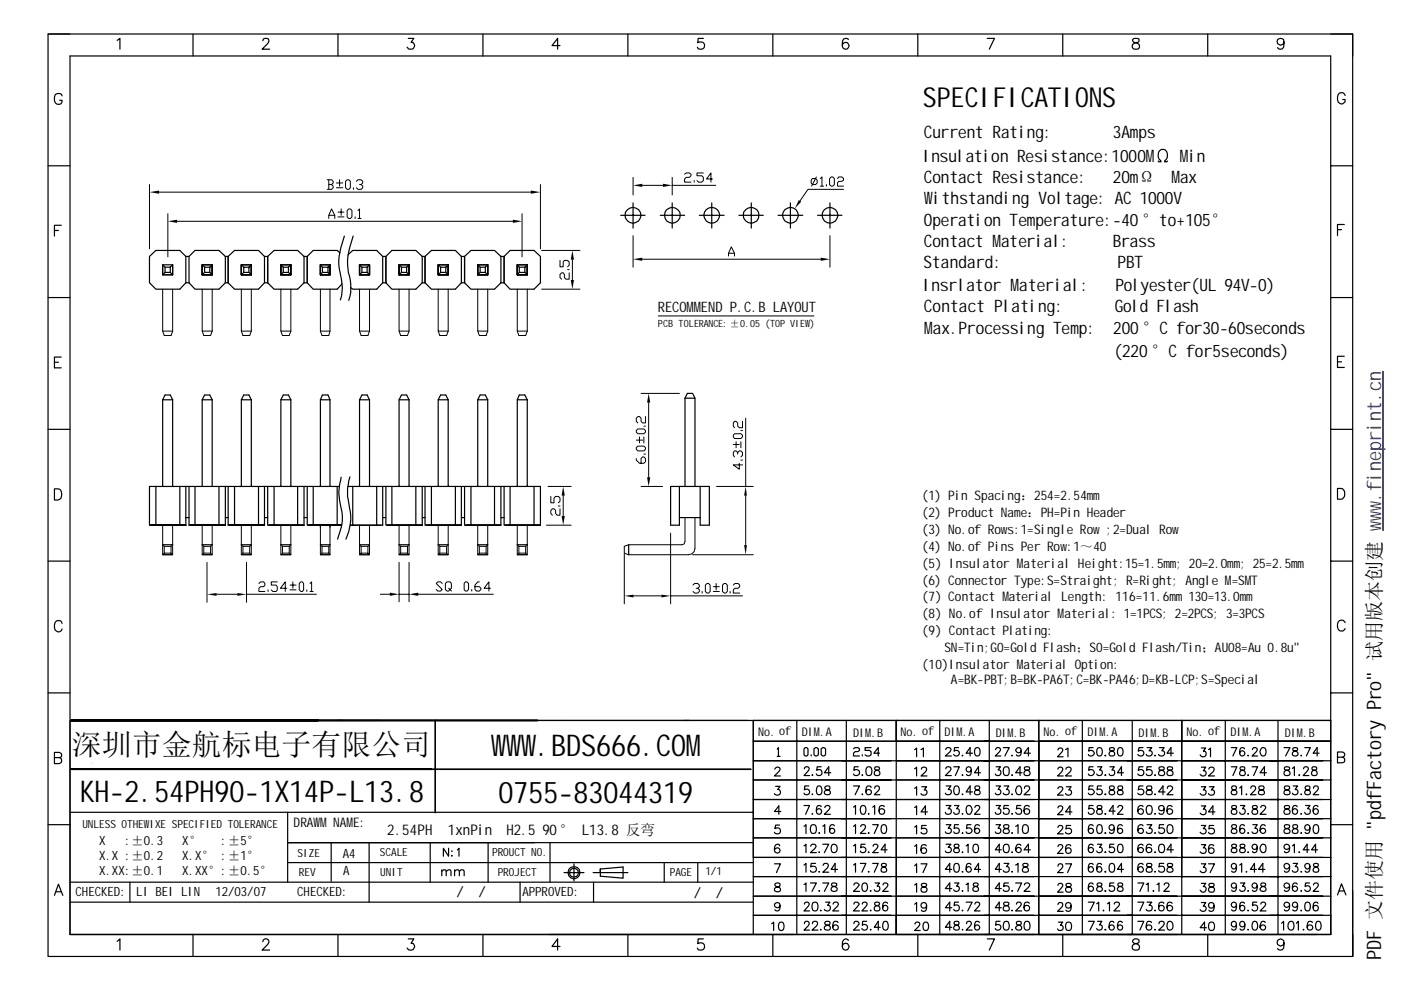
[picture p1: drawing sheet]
<svg xmlns="http://www.w3.org/2000/svg" width="297mm" height="210mm" viewBox="0 0 297 210" stroke-linecap="round" stroke-linejoin="round" font-family="sans-serif">
<defs><g id="words">
<g font-size="6.3">
<text x="15.3" y="160.1">深圳市金航标电子有限公司</text>
<text x="104.2" y="160.3">WW</text>
<text x="107.3" y="160.3">W.BDS666.COM</text>
<text x="16.9" y="170">KH-2.54PH90-1X14P-L13.8</text>
<text x="105.7" y="170.2">0755-83044319</text>
</g>
<text font-size="5.8" x="195.7" y="22.7">SPECIFICATIONS</text>
<text font-size="4.2" x="292.8" y="203.6" transform="rotate(-90 292.8 203.6)">PDF 文件使用 &quot;pdfFactory Pro&quot; 试用版本创建 www.fineprint.cn</text>
<g font-size="3.6">
<text x="195.9" y="29.2">Current Rating:</text>
<text x="235.9" y="29.2">3Amps</text>
<text x="195.6" y="34.3">Insulation Resistance:1000M</text>
<text x="250.1" y="34.3">Min</text>
<text x="195.9" y="38.8">Contact Resistance:</text>
<text x="235.9" y="38.8">20mΩ</text>
<text x="248.4" y="38.8">Max</text>
<text x="195.9" y="47.9">Operation Temperature:-40°to+105°</text>
<text x="195.9" y="43.3">W</text>
<text x="197.8" y="43.3">ithstanding Voltage: AC 1000V</text>
<text x="195.9" y="52.3">Contact Material:</text>
<text x="235.9" y="52.3">Brass</text>
<text x="195.8" y="56.8">Standard:</text>
<text x="236.9" y="56.8">PBT</text>
<text x="195.6" y="61.7">Insrlator Material:</text>
<text x="236.5" y="61.7">Polyester(UL 94V-0)</text>
<text x="195.9" y="66.2">Contact Plating:</text>
<text x="195.9" y="70.8">Max.Processing Temp:</text>
<text x="236" y="70.8">200°C for30-60seconds</text>
<text x="236.3" y="66.2">Gold Flash</text>
<text x="236.2" y="75.7">(220°C for5seconds)</text>
</g>
<g font-size="3.1">
<text x="82.1" y="177.1">2.54PH</text>
<text x="94.9" y="177.1">1xnPin</text>
<text x="107.4" y="177.1">H2.5 90° L13.8 反弯</text>
<text x="96.8" y="190.3">/</text>
<text x="101.5" y="190.3">/</text>
<text x="147.1" y="190.3">/</text>
<text x="151.8" y="190.3">/</text>
</g>
<text font-size="3" x="139.5" y="66.1">RECOMMEND P.C.B LAYOUT</text>
<g font-size="2.8">
<text x="195.4" y="106">(1) Pin Spacing：254=2.54mm</text>
<text x="195.4" y="113.2">(3) No.of Rows:1=Single Row;2=Dual Row</text>
<text x="195.4" y="109.7">(2) Product Name：PH=Pin Header</text>
<text x="195.4" y="116.8">(4) No.of Pins Per Row:1～40</text>
<text x="195.4" y="120.3">(5) Insulator Material Height:15=1.5mm; 20=2.0mm; 25=2.5mm</text>
<text x="195.4" y="124">(6) Connector Type:S=Straight; R=Right; Angle M=SMT</text>
<text x="195.4" y="127.5">(7) Contact Material Length: 116=11.6mm 130=13.0mm</text>
<text x="195.4" y="131.1">(8) No.of Insulator Material: 1=1PCS; 2=2PCS; 3=3PCS</text>
<text x="195.4" y="134.7">(9) Contact Plating:</text>
<text x="195.4" y="141.7">(10)Insulator Material Option:</text>
<text x="200.3" y="138.2">SN=Tin;G0=Gold Flash；S0=Gold Flash/Tin；AU08=Au 0.8u&quot;</text>
<text x="201.6" y="145">A=BK-PBT;B=BK-PA6T;C=BK-PA46;D=KB-LCP;S=Special</text>
<text x="62.3" y="175.3">DRAW</text>
<text x="67.8" y="175.3">MNAME:</text>
</g>
<g font-size="2.7">
<text x="21" y="179.1">X</text>
<text x="26.4" y="179.1">:±0.3</text>
<text x="38.6" y="179.1">X°</text>
<text x="46.8" y="179.1">:±5°</text>
<text x="21" y="182.3">X.X :±0.2</text>
<text x="21" y="185.6">X.XX:±0.1</text>
<text x="38.6" y="182.3">X.X° :±1°</text>
<text x="38.6" y="185.6">X.XX°:±0.5°</text>
<text x="72.7" y="181.9">A4</text>
<text x="72.8" y="185.6">A</text>
<text x="16" y="190">CHECKED:</text>
<text x="28.9" y="189.9">LI BEI LIN</text>
<text x="45.7" y="190">12/03/07</text>
<text x="63" y="190">CHECKED:</text>
<text x="110.8" y="190">APPROVED:</text>
</g>
<g font-size="2.5">
<text x="160.7" y="156">No. of</text>
<text x="191" y="156">No. of</text>
<text x="221.3" y="156">No. of</text>
<text x="251.6" y="156">No. of</text>
<text x="170" y="156.1">DIM.A</text>
<text x="180.9" y="156.2">DIM.B</text>
<text x="200.3" y="156.1">DIM.A</text>
<text x="211.1" y="156.2">DIM.B</text>
<text x="230.6" y="156.1">DIM.A</text>
<text x="241.4" y="156.2">DIM.B</text>
<text x="260.9" y="156.1">DIM.A</text>
<text x="272.4" y="156.2">DIM.B</text>
</g>
<g font-size="2.4">
<text x="17.5" y="175.5">UNLESS OTHEW</text>
<text x="31.7" y="175.5">IXE SPECIFIED TOLERANCE</text>
<text x="63.1" y="181.6">SIZE</text>
<text x="63.4" y="185.8">REV</text>
<text x="80.5" y="181.5">SCALE</text>
<text x="80.6" y="185.8">UNIT</text>
<text x="104.3" y="181.5">PROUCT NO.</text>
<text x="105.5" y="185.8">PROJECT</text>
<text x="142" y="185.8">PAGE</text>
<text x="149.5" y="185.5">1/1</text>
</g>
<g font-size="2.1">
<text x="139.5" y="69.4">PCB TOLERANCE: ±0.05 (TOP VIEW</text>
<text x="171.7" y="69.4">)</text>
</g>
</g></defs>
<g fill="none" stroke="#000" stroke-width=".21">
<path d="M31.7 39.1v13.7M69.4 38.1h.9l.3 .4v.3l-.3 .3M69.7 39.1h.6l.3 .4v.3l-.3 .3h-.9M69.7 38.1v2M71.3 39.8h1.4M71.3 38.8h1.4M72 38.1v1.4M73.3 38.5l.3-.4h.3l.4 .4v1.3l-.4 .3h-.3l-.3-.3zM75 39.8v.3M75.6 38.5l.3-.4h.7l.3 .4v.3l-.3 .3h-.4M76.6 39.1l.3 .4v.3l-.3 .3h-.7l-.3-.3M114.6 39.1v13.7"/>
<path d="M134.2 37.6v3.7M136.2 39.3h4.4M142.5 37.6v3.7M142.5 39.3h9.3M145.1 36.9l.4-.2h.7l.3 .2v.4l-.3 .3h-.7l-.4 .3v.7h1.4M147.2 38.3v.3M149.1 36.7h-1.3v.6h1l.3 .3v.7l-.3 .3h-.7l-.3-.3M151.1 37.9h-1.3l.9-1.2v1.9M172.2 37.9h.7l.4 .3v.6l-.4 .3h-.7l-.2-.3v-.6zM173.1 37.5l-1 2M173.9 37.9l.4-.4v2M173.9 39.5h.7"/>
<path d="M175.2 39.1v.4M176.2 37.5h.4l.3 .4v1.2l-.3 .4h-.4l-.3-.4v-1.2zM177.6 37.9l.2-.4h.7l.3 .4v.3l-.3 .3h-.7l-.2 .3v.7h1.2M33.7 40.7h78.9M35.6 45.3v9.2M37.5 46.9h71.2M69.7 46.3v-.7l.6-1.3 .7 1.3v.7M69.7 45.6h1.3M71.7 46h1.2M71.7 45h1.2M72.3 44.3v1.3M73.9 44.3h.4l.3 .3v1.4l-.3 .3h-.4l-.3-.3v-1.4z"/>
<path d="M75.3 46v.3M75.9 44.6l.3-.3v2M75.9 46.3h.7M110.7 45.3v9.2M114.8 53.1h8.2M118.7 55.2v1.4h.7v-1l.3-.4h.6l.4 .4v.6l-.4 .4M120.3 57.2h.4M120.7 57.8v1.4h-.7l-.3-.3v-.7l-.3-.4h-.3l-.4 .4v.7l.4 .3M121.4 55v4.4M134.2 50v6.7M136.2 55h37.8M154.5 54.3v-.6l.6-1.4 .6 1.4v.6"/>
<path d="M154.5 53.7h1.2M176 50v6.7M178.8 40.1h-7.5l-1.7 2.5M34.5 61.3v8.9h2.1M34.5 70.2l.3 .9h1.5l.3-.9M36.6 61.3v8.9M42.9 61.3v8.9h2.1M42.9 70.2l.3 .9h1.4l.4-.9M45 61.3v8.9M51.2 61.3v8.9h2.1M51.2 70.2l.3 .9h1.4l.4-.9M53.3 61.3v8.9"/>
<path d="M59.5 61.3v8.9h2.2M59.5 70.2l.4 .9h1.4l.4-.9M61.7 61.3v8.9M67.9 61.3v8.9h2.1M67.9 70.2l.4 .9h1.4l.3-.9M70 61.3v8.9M76.2 61.3v8.9h2.1M76.2 70.2l.4 .9h1.4l.3-.9M78.3 61.3v8.9M84.6 61.3v8.9h2.1M84.6 70.2l.3 .9h1.5l.3-.9M86.7 61.3v8.9"/>
<path d="M92.9 61.3v8.9h2.1M92.9 70.2l.3 .9h1.5l.3-.9M95 61.3v8.9M101.3 61.3v8.9h2.1M101.3 70.2l.3 .9h1.5l.3-.9M103.4 61.3v8.9M109.7 61.3v8.9h2.1M109.7 70.2l.3 .9h1.4l.4-.9M111.8 61.3v8.9M114.8 61.3h8.2M139.6 67h33M134.9 97.2v.4l.7 .6h.9l.3-.3v-.7l-.3-.3h-.2l-.4 .3v1"/>
<path d="M134.9 93.3h1.4M135.2 94.6h1.3l.3 .3v.4l-.3 .3h-1.3l-.3-.3v-.4zM135.2 90.9h1.3l.3 .4v.3l-.3 .4h-1.3l-.3-.4v-.3zM135.6 92.6v1.3M135.9 83.4h8.1M136.5 96.3h.3M136.5 92.6v1.3M136.5 90.4h.3M136.8 88.3v1.4h-.5l-.4-.4v-.6l-.3-.4h-.4l-.3 .4v.6l.3 .4M137.5 85.4v15.8M155.5 94.2h1.2M155.7 92h1.4l.3 .3v.3l-.3 .4h-1.4l-.2-.4v-.3z"/>
<path d="M156.1 93.7v1.2M156.4 96.3v-.4l-.3-.3h-.4l-.2 .3v.6l.2 .4M156.4 95.9l.3-.3h.4l.3 .3v.6l-.3 .4M156.7 98.2v1.3l-1.2-.9h1.9M157.1 97.6h.3M157.1 93.7v1.2M157.1 91.3h.3M157.4 89.3v1.4h-.7l-.3-.3v-.7l-.3-.4h-.4l-.2 .4v.7l.2 .3M158.1 88.7v14.4M34.5 115.5v2.1h2.1l-.3-.3M34.5 111.4v4.1M34.5 115.5l.3 .3"/>
<path d="M34.8 115.8h1.5v1.5M34.8 117.3h1.5M34.8 115.8v1.5M36.6 115.5v2.1h-2.1l.3-.3M36.6 111.4v4.1M36.6 115.5l-.3 .3M42.9 115.5v2.1h2.1l-.4-.3M42.9 111.4v4.1M42.9 115.5l.3 .3M43.9 119.2v8.5M44.6 115.8h-1.4v1.5M44.6 115.8v1.5h-1.4"/>
<path d="M45 115.5v2.1h-2.1l.3-.3M45 111.4v4.1M45 115.5l-.4 .3M51.2 115.5v2.1h2.1l-.4-.3M51.2 111.4v4.1M51.2 115.5l.3 .3M52.3 119.2v8.5M52.9 115.8h-1.4v1.5M52.9 115.8v1.5h-1.4M53.3 115.5v2.1h-2.1l.3-.3M53.3 111.4v4.1M53.3 115.5l-.4 .3"/>
<path d="M59.5 115.5v2.1h2.2l-.4-.3M59.5 111.4v4.1M59.5 115.5l.4 .3M61.3 115.8h-1.4v1.5M61.3 115.8v1.5h-1.4M61.7 115.5v2.1h-2.2l.4-.3M61.7 111.4v4.1M61.7 115.5l-.4 .3M67.9 115.5v2.1h2.1l-.3-.3M67.9 111.4v4.1M67.9 115.5l.4 .3M69.7 115.8h-1.4v1.5"/>
<path d="M69.7 115.8v1.5h-1.4M70 115.5v2.1h-2.1l.4-.3M70 111.4v4.1M70 115.5l-.3 .3M76.2 115.5v2.1h2.1l-.3-.3M76.2 111.4v4.1M76.2 115.5l.4 .3M76.6 115.8h1.4v1.5M76.6 115.8v1.5M76.6 117.3h1.4M78.3 115.5v2.1h-2.1l.4-.3M78.3 111.4v4.1"/>
<path d="M78.3 115.5l-.3 .3M84.6 115.5v2.1h2.1l-.3-.3M84.6 111.4v4.1M84.6 119.2v8.4M84.6 115.5l.3 .3M86.4 115.8v1.5h-1.5M86.4 115.8h-1.5v1.5M86.7 115.5v2.1h-2.1l.3-.3M86.7 111.4v4.1M86.7 119.2v8.4M86.7 115.5l-.3 .3M92.9 115.5v2.1h2.1l-.3-.3"/>
<path d="M92.9 111.4v4.1M92.9 115.5l.3 .3M94.7 115.8v1.5h-1.5M94.7 115.8h-1.5v1.5M95 115.5v2.1h-2.1l.3-.3M95 111.4v4.1M95 115.5l-.3 .3M101.3 115.5v2.1h2.1l-.3-.3M101.3 111.4v4.1M101.3 115.5l.3 .3M103.1 115.8v1.5h-1.5M103.1 115.8h-1.5v1.5"/>
<path d="M103.4 115.5v2.1h-2.1l.3-.3M103.4 111.4v4.1M103.4 115.5l-.3 .3M109.7 115.5v2.1h2.1l-.4-.3M109.7 111.4v4.1M109.7 115.5l.3 .3M111.4 115.8v1.5h-1.4M111.4 115.8h-1.4v1.5M111.8 115.5v2.1h-2.1l.3-.3M111.8 111.4v4.1M111.8 115.5l-.4 .3M115.9 111.4h5.2"/>
<path d="M116.2 103.1h4.9M116.8 105.3v1.3h.7v-1l.3-.3h.6l.3 .3v.7l-.3 .3M118.4 107.3h.3M118.7 107.9v1.3h-.6l-.3-.3v-.7l-.3-.3h-.4l-.3 .3v.7l.3 .3M119.4 105.1v4.3M132.4 117.4v10.6M135.9 103.1h4.6M142.2 113v15M145.2 109.7v5.1l-.1 .5-.5 .2h-11.3l-.9 .3v1.5l.9 .3h12.7l.7-.2 .5-.5 .1-.6v-6.6M146.8 117.6h12.9M151.9 103.1h7.8M158.1 105.1v10.5"/>
<path d="M45.9 126h4.4M52.3 126h14.8M54.9 123.7l.3-.3h.7l.3 .3v.4l-.3 .3h-.7l-.3 .3v.7h1.3M56.8 125.1v.3M58.8 123.4h-1.3v.7h1l.3 .3v.7l-.3 .3h-.6l-.4-.3M60.8 124.7h-1.3l1-1.3v2M61.5 125.1h1.3M61.5 124.1h1.3M62.1 123.4v1.3M63.8 123.4h.3l.3 .3v1.4l-.3 .3h-.3l-.4-.3v-1.4zM65.1 125.1v.3M65.7 123.7l.4-.3v2"/>
<path d="M65.7 125.4h.7M80.6 126h2.1M84.6 126h2.1M88.7 126h15.9M93.8 123.7l-.4-.3h-.6l-.3 .3 1.3 1.3-.4 .3h-.6l-.3-.3M95.1 124.7l.3 .3-.3 .3h-.3l-.4-.3v-1.3l.4-.3h.6l.3 .3v1l-.3 .3 .3 .3M98.7 123.4h.3l.3 .3v1.3l-.3 .3h-.3l-.3-.3v-1.3zM100 125v.3M101.6 123.4h-.3l-.6 .7v.9l.3 .3h.6l.4-.3v-.3l-.4-.3h-.9M104 124.7h-1.4l1.1-1.3v1.9M134.3 126.3h5.9M142.2 126.3h15.2"/>
<path d="M146.9 124.1l.4-.4h.6l.4 .4v.3l-.4 .3h-.3M147.9 124.7l.4 .4v.3l-.4 .3h-.6l-.4-.3M148.9 125.4v.3M149.9 123.7h.3l.4 .4v1.3l-.4 .3h-.3l-.4-.3v-1.3zM151.2 125.4h1.3M151.2 124.4h1.3M151.8 123.7v1.4M153.2 124.1l.3-.4h.4l.3 .4v1.3l-.3 .3h-.4l-.3-.3zM154.8 125.4v.3M155.5 124.1l.3-.4h.7l.3 .4v.3l-.3 .3h-.7l-.3 .4v.6h1.3"/>
</g>
<g fill="#000">
<path d="M134.2 39.3l2-.3v.6zM140.6 39l1.9 .3-1.9 .3zM31.7 40.7l2-.3v.7zM35.6 46.9l1.9-.3v.7zM108.7 46.6l2 .3-2 .4zM112.6 40.4l2 .3-2 .4zM121.4 53.1l.3 1.9h-.7zM121 59.4h.7l-.3 1.9zM134.2 55l2-.4v.7zM169.4 42.4l.5 .4-1.4 1.4zM174 54.6l2 .4-2 .3zM137.5 83.4l.4 2h-.7z"/>
<path d="M119.4 103.1l.3 2h-.6zM119.1 109.4h.6l-.3 2zM137.2 101.2h.7l-.4 1.9zM157.8 115.6h.6l-.3 2zM158.1 103.1l.3 2h-.6zM43.9 126l2-.3v.6zM50.3 125.7l2 .3-2 .3zM82.7 125.7l1.9 .3-1.9 .3zM86.7 126l2-.3v.6zM132.4 126.3l1.9-.2v.6zM140.2 126.1l2 .2-2 .4zM19.4 161.7l.4 .1z"/>
<path d="M10.2 202.7l.1 .1h-.2z"/>
</g>
<g fill="none" stroke="#000" stroke-width=".25">
<path d="M10.2 7.2h276.6v195.6h-276.6zM10.2 7.2h4.6M24.8 8.6l.6-.5v2.3M40.9 7.2v4.7M55.7 8.7l.2-.5 .7-.1a.51 .51 0 0 1 .4 .4 .51 .51 0 0 1-.1 .5l-1.3 1.4h1.6M71.7 7.2v4.7M86.6 8.1h1.1l-.5 .9a.75 .75 0 0 1 .7 .9 .75 .75 0 0 1-1 .5l-.3-.1-.3-.3M102.4 7.2v4.7M118.7 9.7h-1.7l1.2-1.6v2.3M133.1 7.2v4.7M149.1 8.1h-1.1l-.1 1a.83 .83 0 0 1 1.2-.1 .83 .83 0 0 1 0 1.2 .83 .83 0 0 1-1.2 0v-.2M163.9 7.2v4.7"/>
<path d="M179.9 8.4a.73 .73 0 0 0-1-.2 1.77 1.77 0 0 0 0 2.1 .72 .72 0 0 0 1.1-.3 .72 .72 0 0 0-.5-1 .72 .72 0 0 0-.9 .7M194.6 7.2v4.7M209.3 8.1h1.5l-1.1 2.3M225.3 7.2v4.7M240.1 8.4v.3l.4 .3a1.01 1.01 0 0 1 1.1 1l-.1 .2a.88 .88 0 0 1-1.4-.2 1.18 1.18 0 0 1 1.3-1.1l.1-.5a.94 .94 0 0 0-1.4 0zM256.1 7.2v4.7M272.2 8.9a.74 .74 0 0 1-.9 .7 .74 .74 0 0 1-.5-1 .74 .74 0 0 1 1.1-.4l.2 .2a2.35 2.35 0 0 1-.2 1.9 .77 .77 0 0 1-1-.2M282.1 7.2h4.7v4.7M10.2 35.2h4.6M13.2 20.3a.83 .83 0 0 0-1-.5 .83 .83 0 0 0-.7 .9 1.03 1.03 0 0 0 1.1 1.4 .74 .74 0 0 0 .6-.8h-.6M245.6 34.1v.2h.6v-.2a1.43 1.43 0 0 1 .1-2.4 1.3 1.3 0 0 1 1.3 1 1.3 1.3 0 0 1-.7 1.4v.2h.5l.1-.2M282.1 35.2h4.7"/>
<path d="M285.2 20.2a.82 .82 0 0 0-1-.5 .82 .82 0 0 0-.6 .9 .95 .95 0 0 0 .3 1.2 .95 .95 0 0 0 1.2-.1l.1-.6h-.5M11.5 48.9h.9M13 47.8h-1.5v2.3M34.5 58.3h2.1M35 56.7l-.5-.6v2.2h2.1M35 57.8h1.1M35 57.8l-.5 .5M36.1 56.7h-1.1v1.1M36.1 56.7v1.1M36.6 56.1h-2.1v2.2M36.6 56.1v2.2l-.5-.5M36.6 56.1v2.2"/>
<path d="M36.6 56.1l-.5 .6M39.4 54.4h.7v5.6M39.4 54.4l-1.3-1.3h-5.1l-1.3 1.3v5.6l1.3 1.3h5.1l1.3-1.3M39.4 54.4v5.6M39.4 60h.7M40.1 60l1.2 1.3h5.1l1.4-1.3M40.1 54.4l1.2-1.3h5.1l1.4 1.3M42.9 58.3h2.1M43.4 56.7l-.5-.6v2.2h2.1M43.4 57.8h1.1M43.4 57.8l-.5 .5M44.5 56.7h-1.1v1.1"/>
<path d="M44.5 56.7v1.1M45 56.1v2.2h-2.1M45 56.1h-2.1v2.2M45 56.1v2.2l-.5-.5M45 56.1v2.2M45 56.1l-.5 .6M47.8 54.4h.6v5.6M47.8 60h.6M47.8 54.4v5.6M48.4 60l1.3 1.3h5.1l1.3-1.3M51.2 58.3h2.1M51.7 56.7l-.5-.6v2.2h2.1"/>
<path d="M51.7 57.8h1.1M51.7 57.8l-.5 .5M52.8 56.7h-1.1v1.1M52.8 56.7v1.1M53.3 56.1h-2.1v2.2M53.3 56.1v2.2l-.5-.5M53.3 56.1v2.2h-2.1M53.3 56.1v2.2M53.3 56.1l-.5 .6M56.1 54.4h.7v5.6M56.1 54.4v5.6M56.1 54.4l-1.3-1.3h-5.1l-1.3 1.3v5.6"/>
<path d="M56.1 60h.7M56.8 60l1.3 1.3h5l1.4-1.3M59.5 58.3h2.2M60.1 56.7l-.6-.6v2.2h2.2M60.1 57.8h1.1M60.1 57.8l-.6 .5M61.2 56.7h-1.1v1.1M61.2 56.7v1.1M61.7 56.1h-2.2v2.2M61.7 56.1v2.2l-.5-.5M61.7 56.1v2.2h-2.2M61.7 56.1v2.2"/>
<path d="M61.7 56.1l-.5 .6M64.5 54.4h.6v5.6M64.5 54.4v5.6M64.5 54.4l-1.4-1.3h-5l-1.3 1.3v5.6M64.5 60h.6M65.1 60l1.3 1.3h5.1l1-1.1M67.9 58.3h2.1M68.4 56.7l-.5-.6v2.2h2.1M68.4 57.8h1.1M68.4 57.8l-.5 .5M69.5 56.7h-1.1v1.1M69.5 56.7v1.1"/>
<path d="M70 56.1h-2.1v2.2M70 56.1v2.2l-.5-.5M70 56.1v2.2h-2.1M70 56.1v2.2M70 56.1l-.5 .6M72.1 53.6l-.6-.5h-5.1l-1.3 1.3v5.6M73 50.1l-.5 1.6a11.5 11.5 0 0 0-.1 7.7 8.1 8.1 0 0 1-.2 4.2M73.8 54l1-.9h5.1l1.2 1.3M74.9 50.1a14.1 14.1 0 0 0-1 7.7 9.4 9.4 0 0 1 0 5.9M76.2 58.3h2.1M76.7 56.7l-.5-.6v2.2h2.1M76.7 57.8h1.1"/>
<path d="M76.7 57.8l-.5 .5M77.8 56.7h-1.1v1.1M77.8 56.7v1.1M78.3 56.1h-2.1v2.2M78.3 56.1v2.2l-.5-.5M78.3 56.1v2.2h-2.1M78.3 56.1v2.2M78.3 56.1l-.5 .6M81.1 60l-1.2 1.3h-5.1l-.4-.3M81.1 54.4h.7v5.6M81.1 54.4v5.6M81.1 60h.7"/>
<path d="M81.8 60l1.3 1.3h5.1l1.3-1.3M84.6 58.3h2.1M85.1 56.7l-.5-.6v2.2h2.1M85.1 57.8h1.1M85.1 57.8l-.5 .5M86.2 56.7h-1.1v1.1M86.2 56.7v1.1M86.7 56.1h-2.1v2.2M86.7 56.1v2.2l-.5-.5M86.7 56.1v2.2h-2.1M86.7 56.1v2.2M86.7 56.1l-.5 .6"/>
<path d="M89.5 54.4h.6v5.6M89.5 54.4v5.6M89.5 54.4l-1.3-1.3h-5.1l-1.3 1.3v5.6M89.5 60h.6M90.1 60l1.4 1.3h5l1.3-1.3M92.9 58.3h2.1M93.4 56.7l-.5-.6v2.2h2.1M93.4 57.8h1.1M93.4 57.8l-.5 .5M94.5 56.7h-1.1v1.1M94.5 56.7v1.1M95 56.1h-2.1v2.2"/>
<path d="M95 56.1v2.2l-.5-.5M95 56.1v2.2h-2.1M95 56.1v2.2M95 56.1l-.5 .6M97.8 54.4h.7v5.6M97.8 54.4v5.6M97.8 54.4l-1.3-1.3h-5l-1.4 1.3v5.6M97.8 60h.7M98.5 60l1.4 1.3h4.9l1.4-1.3M101.3 58.3h2.1M101.8 56.7l-.5-.6v2.2h2.1M101.8 57.8h1.1"/>
<path d="M101.8 57.8l-.5 .5M102.9 56.7h-1.1v1.1M102.9 56.7v1.1M103.4 56.1h-2.1v2.2M103.4 56.1v2.2l-.5-.5M103.4 56.1v2.2h-2.1M103.4 56.1v2.2M103.4 56.1l-.5 .6M106.2 54.4h.7v5.6M106.2 54.4v5.6M106.2 54.4l-1.4-1.3h-4.9l-1.4 1.3v5.6M106.2 60h.7"/>
<path d="M108.1 53.1h5.1l1.4 1.3v5.6l-1.4 1.3h-5.1l-1.2-1.3v-5.6zM109.7 58.3h2.1M110.1 56.7l-.4-.6v2.2h2.1M110.1 57.8l-.4 .5M110.1 57.8h1.2M111.3 56.7h-1.2v1.1M111.3 56.7v1.1M111.8 56.1h-2.1v2.2M111.8 56.1v2.2l-.5-.5M111.8 56.1v2.2h-2.1M111.8 56.1v2.2M111.8 56.1l-.5 .6"/>
<path d="M131.6 45.6h5.2M134.2 43v5.4M140 45.6h5.1M142.5 43v5.4M148.3 45.6h5.2M150.9 43v5.4M156.7 45.6h5.1M159.3 43v5.4M165 45.6h5.2M167.6 43v5.4M173.3 45.6h5.2M176 43v5.4"/>
<path d="M283.6 48.7h.8M285 47.6h-1.4v2.4M10.2 63.1h4.6M11.5 76.8h.9M13 75.7h-1.5v2.3h1.5M282.1 63.1h4.7M283.6 76.7h.8M285 75.5h-1.4v2.4h1.4M10.2 91h4.6M34.5 84.8v18.3M35 83.7h1.1l.5 1.1h-2.1zM36.6 84.8v18.3"/>
<path d="M42.9 84.8l.5-1.1h1.1l.5 1.1M45 84.8h-2.1v18.3M45 84.8v18.3M51.2 84.8v18.3M51.7 83.7h1.1l.5 1.1h-2.1zM53.3 84.8v18.3M59.5 84.8v18.3M60.1 83.7h1.1l.5 1.1h-2.2zM61.7 84.8v18.3M67.9 84.8v18.3M68.4 83.7h1.1l.5 1.1h-2.1zM70 84.8v18.3"/>
<path d="M76.2 84.8v18.3M76.7 83.7h1.1l.5 1.1h-2.1zM78.3 84.8v18.3M84.6 84.8v18.3M85.1 83.7h1.1l.5 1.1h-2.1zM86.7 84.8v18.3M92.9 84.8v18.3M93.4 83.7h1.1l.5 1.1h-2.1zM95 84.8v18.3M101.3 84.8v18.3M101.8 83.7h1.1l.5 1.1h-2.1zM103.4 84.8v18.3"/>
<path d="M109.7 84.8v18.3M110.1 83.7h1.2l.5 1.1h-2.1zM111.8 84.8v18.3M145.2 84.4v18.7M145.7 83.4h1.1l.5 1h-2.1zM147.3 84.4v18.7M282.1 91h4.7M10.2 119h4.6M11.5 103.6h.8a1.27 1.27 0 0 1 .8 1.2 1.27 1.27 0 0 1-.8 1.2h-.8zM31.7 111.4h7.7h-7.4M32 111.4h7.1M33 103.1v8.3"/>
<path d="M34.5 115.5h2.1M38.1 103.1v8.3M39.4 103.1v8.3M39.4 109.7h.7M40.1 103.1v8.3h7.7M40.1 111.4h7.7h-7.4M40.4 111.4h7M41.3 103.1v8.3M42.9 115.5h2.1M46.4 103.1v8.3M47.8 103.1v8.3h-7.4M47.8 109.7h.6"/>
<path d="M48.4 103.1v8.3h7.7h-7.7M49.7 103.1v8.3M51.2 115.5h2.1M54.8 103.1v8.3M56.1 109.7h.7M56.1 103.1v8.3M56.8 103.1v8.3h7.7h-7.4h7M58.1 103.1v8.3M59.5 115.5h2.2M63.1 103.1v8.3M64.5 109.7h.6M64.5 103.1v8.3"/>
<path d="M65.1 103.1v8.3h7.3M66.4 103.1v8.3M67.9 111.4v.4M67.9 115.5h2.1M70 111.4v.4M71.5 103.1v8.3M71.9 103.1h-40.2v8.3h7.7h-7.4M72.3 101.2a11.8 11.8 0 0 0 .2 7.4 10.5 10.5 0 0 1-.9 5.7M73.8 103.1h40.8v8.3M74.2 101.1l-.3 .9a13.1 13.1 0 0 0 .4 6.6 10.7 10.7 0 0 1-1 5.7M74.3 111.4h6.8zM74.3 111.4h6.5"/>
<path d="M74.8 103.1v8.3M76.2 115.5h2.1M79.9 103.1v8.3M81.1 109.7h.7M81.1 103.1v8.3M81.8 103.1v8.3h7.7h-7.3h7M83.1 103.1v8.3M84.6 115.5h2.1M88.2 103.1v8.3M89.5 109.7h.6M89.5 103.1v8.3M90.1 103.1v8.3h7.7h-7.3h7"/>
<path d="M91.5 103.1v8.3M92.9 115.5h2.1M96.5 103.1v8.3M97.8 109.7h.7M97.8 103.1v8.3M98.5 103.1v8.3h7.7h-7.4h7.1M99.9 103.1v8.3M101.3 115.5h2.1M104.8 103.1v8.3M106.2 109.7h.7M106.2 103.1v8.3M106.9 103.1v8.3h7.7h-7.4h7"/>
<path d="M108.1 103.1v8.3M109.7 115.5h2.1M113.2 103.1v8.3M133.3 115.5v2.1M144 103.1v8.3h-1.8v-8.3h8.2v8.3h-2v-8.3M144 109.7h4.4M282.1 119h4.7M283.6 103.6h.7a1.22 1.22 0 0 1 .8 1.1 1.22 1.22 0 0 1-.8 1.1h-.7zM13.2 132.2a.82 .82 0 0 0-1-.6 .82 .82 0 0 0-.7 .9 .95 .95 0 0 0 .3 1.2 .95 .95 0 0 0 1.3-.1l.1-.2M285.2 132a.83 .83 0 0 0-1-.5 .83 .83 0 0 0-.6 .8 1.03 1.03 0 0 0 1.1 1.5l.5-.5M10.2 146.9h4.6M14.8 152.8v45.3h267.3v-186.2h-267.3v186.2h264.4"/>
<path d="M47.6 152.8h234.5M164.8 158.8l.2-.3v1.9M168.9 157.2h-9.2v-4.4v45.3M168.9 152.8v29M170.5 158.8l.2-.3h.4l.2 .3v1.2l-.2 .3h-.4l-.2-.3zM172.6 158.8l.3-.3 .6 .3v1.2l-.3 .3-.6-.3zM174.1 158.8l.3-.3 .6 .3v1.2l-.3 .3-.6-.3zM179.4 152.8v4.4h10.6M179.4 157.2v40.9M181 158.8l.3-.3h.6l.3 .3v.3l-.3 .3h-.6l-.3 .3v.6h1.2M184.7 158.5h-1.3v.6h.9l.4 .3v.6l-.4 .3h-.5l-.4-.3M186.5 159.7h-1.2l.9-1.2v1.8"/>
<path d="M190 157.2v8.2h9.2M190 152.8v4.4M193.9 158.9l.4-.3v1.9M195.3 158.9l.5-.3v1.9M199.2 152.8v45.3h-9.2v-8.1h9.2M200.5 158.9v-.1a.57 .57 0 0 1 .6-.3 .57 .57 0 0 1 .5 .5l-1.2 1.3h1.3M203.2 158.5h-.8l-.1 .8a.63 .63 0 0 1 .9 0 .63 .63 0 0 1-.1 .9 .63 .63 0 0 1-.9-.3M206.2 159.7h-1.4l.9-1.2v1.8M206.9 158.6a.58 .58 0 0 1 .8 .2 .9 .9 0 0 1-.6 1.5 1.14 1.14 0 0 1-.2-1.7zM209.7 152.8v45.3M211.1 158.9l.3-.4 .6 .2a.55 .55 0 0 1-.1 .7l-.9 .9h1.2M212.7 158.5h1.3l-1 1.8"/>
<path d="M216.5 159.1a.59 .59 0 0 1-.8 .5 .59 .59 0 0 1-.2-.9 .59 .59 0 0 1 .9 .1 1.23 1.23 0 0 1-.4 1.5l-.4-.1-.1-.2M218.5 159.7h-1.4l.9-1.2v1.8M220.2 157.2v4.1h9.3M224.3 159l.3-.4 .6 .2a.55 .55 0 0 1-.1 .7l-.9 1h1.2M225.9 158.9l.5-.3v1.9M229.5 157.2h-9.3v-4.4v45.3M229.5 152.8v45.3M231.8 158.5h-.9l-.1 .8a.67 .67 0 0 1 1-.1 .67 .67 0 0 1-.1 1 .67 .67 0 0 1-1-.3M232.8 158.6a.58 .58 0 0 1 .8 .2 .9 .9 0 0 1-.6 1.5 1.14 1.14 0 0 1-.2-1.7zM235.3 158.6a.36 .36 0 0 0 .2 .6 .64 .64 0 0 1 .7 .2 .64 .64 0 0 1 0 .8l-.6 .1a.51 .51 0 0 1-.5-.6 .51 .51 0 0 1 .6-.4l.3-.1a.36 .36 0 0 0 .2-.6zM237.2 158.6a.58 .58 0 0 1 .8 .2 .9 .9 0 0 1-.6 1.5 1.14 1.14 0 0 1-.2-1.7zM240.1 152.8v4.4h42"/>
<path d="M240.1 157.2v40.9M242.3 158.5h-.8l-.2 .8a.67 .67 0 0 1 1-.1 .67 .67 0 0 1-.1 1 .67 .67 0 0 1-1-.3M243.2 158.5h1l-.6 .7 .5 .1a.65 .65 0 0 1-.1 1 .65 .65 0 0 1-1-.4M245.8 158.5h1l-.5 .7a.57 .57 0 0 1 .6 .6 .57 .57 0 0 1-.7 .5l-.4-.1-.2-.3M248.8 159.7h-1.4l.9-1.2v1.8M250.6 152.8v4.4h31.5h-122.4v8.2h9.2M250.6 152.8v4.4h9.2M250.6 152.8v45.3M254.7 158.6h.9l-.5 .7a.48 .48 0 0 1 .6 .6 .65 .65 0 0 1-.5 .6 .65 .65 0 0 1-.7-.5M256.2 158.9l.5-.3v1.9M259.8 152.8v45.3M261.1 158.5h1.1l-.8 1.8"/>
<path d="M263.8 158.8a.52 .52 0 0 0-.7-.2 1.02 1.02 0 0 0 .3 1.7 .55 .55 0 0 0 .5-.6 .55 .55 0 0 0-.5-.5 .55 .55 0 0 0-.6 .5M265.5 158.9l.4-.4 .6 .2a.55 .55 0 0 1-.2 .7l-.8 .9h1.1M267.5 158.6a.58 .58 0 0 1 .8 .2 .9 .9 0 0 1-.6 1.5 1.01 1.01 0 0 1-.2-1.7zM271 152.8v45.3M272.2 158.5h1.3l-.9 1.8M274.2 158.6a.36 .36 0 0 0 .1 .6 .64 .64 0 0 1 .8 .2 .64 .64 0 0 1-.1 .8l-.6 .1a.51 .51 0 0 1-.4-.6 .51 .51 0 0 1 .5-.4l.4-.1a.36 .36 0 0 0 .1-.6zM276.6 158.5h1.2l-.8 1.8M279.7 159.7h-1.3l.9-1.2v1.8M282.1 146.9h4.7M10.2 174.9h4.6M11.5 160.6l1.4-.1 .2-.3-.2-.5-.3-.2h-1.1v2.4h1.1l.3-.2a.66 .66 0 0 0-.3-1.1M14.8 172.2h144.9"/>
<path d="M61 172.2v14.8M70.2 178.7v8.2M78.3 178.7v12.6M91.2 178.7v8.3M95.1 179.8v1.7l-1.1-1.7v1.7M103.5 178.7v8.3M113.3 178.7h-52.3h98.7M116.6 178.7v8.3M159.7 161.3h122.4M164.3 163.1a.56 .56 0 0 1 .6-.5 .56 .56 0 0 1 .5 .6l-1.2 1.3h1.3M164.5 166.7h.9l-.5 .7a.64 .64 0 0 1 .4 1 .64 .64 0 0 1-1.1-.2M164.8 160.4h.6"/>
<path d="M165.3 174.9h-.8l-.2 .8a.68 .68 0 0 1 1 0 .68 .68 0 0 1-.1 1 .68 .68 0 0 1-1-.2M165.3 179.3a.48 .48 0 0 0-.8-.2 1 1 0 0 0-.4 1 1 1 0 0 0 .8 .8 .58 .58 0 0 0 .5-.7 .58 .58 0 0 0-.6-.5 .58 .58 0 0 0-.6 .6M165.6 172.1h-1.4l.9-1.2v1.7M170.5 170.8h1.1l-.8 1.8M170.5 175.2l.4-.3v1.8M170.5 179.3l.4-.3v1.8M170.5 163l.4-.4 .6 .1a.55 .55 0 0 1-.2 .8l-.8 .9h1.1M171.5 166.6h-.9l-.1 .9a.63 .63 0 0 1 1 0 .63 .63 0 0 1-.1 .9 .63 .63 0 0 1-.9-.2M171.9 179.4l.3-.4 .7 .2a.55 .55 0 0 1-.2 .7l-.9 .9h1.3M172 160v.3M172.1 174.9a.68 .68 0 0 1 .9 .3 1.6 1.6 0 0 1-.2 1.4 .65 .65 0 0 1-.9-.2 1.68 1.68 0 0 1 .2-1.5zM172.2 164.3v.1h.1"/>
<path d="M172.2 168.3v.2l.1-.1M172.2 172.5v.1h.1M173.3 166.7l.5-.1a1.1 1.1 0 0 1 0 1.9h-.2a1.21 1.21 0 0 1-.3-1.8zM173.7 176.5l-.1 .1h.2M174.1 162.6h-.8l-.1 .7a.65 .65 0 0 1 .9 0 .65 .65 0 0 1-.1 1 .65 .65 0 0 1-.9-.2M174.1 171a.52 .52 0 0 0-.8-.1 1.49 1.49 0 0 0 0 1.7 .55 .55 0 0 0 .8-.2 .61 .61 0 0 0-.4-.9 .55 .55 0 0 0-.6 .5M174.4 175.2l.5-.3v1.8M174.4 179h1.3l-.9 1.8M174.9 171.2a.56 .56 0 0 1 .6-.4 .56 .56 0 0 1 .5 .5l-1.2 1.3h1.3M175 166.7l-.1 .4 .3 .3a.64 .64 0 0 1 .7 .3 .64 .64 0 0 1 0 .7l-.6 .1-.5-.3a1.04 1.04 0 0 1 1.1-.9l.1-.3a.6 .6 0 0 0-1-.3zM176.1 163.8h-1.3l.9-1.2v1.8M176.5 179.1a.68 .68 0 0 1 .9 .2 .89 .89 0 0 1 .1 1 .89 .89 0 0 1-.8 .5 1.14 1.14 0 0 1-.2-1.7z"/>
<path d="M176.9 175.1a.52 .52 0 0 0-.8-.2 1.08 1.08 0 0 0 .4 1.8 .55 .55 0 0 0 .5-.6 .55 .55 0 0 0-.6-.5 .55 .55 0 0 0-.5 .5M181 171.1l.4-.3v1.8M181 175.2l.4-.3v1.8M181 179.3l.4-.3v1.8M181 166.6h1.2l-.9 1.9M182 162.6h-.9l-.1 .7a.68 .68 0 0 1 1.1 0 .68 .68 0 0 1-.1 1 .68 .68 0 0 1-1-.2M182.5 175.3l.3-.4 .6 .1a.66 .66 0 0 1-.2 .9l-.8 .8h1.2M182.7 170.9a.58 .58 0 0 1 .8 .2 1.68 1.68 0 0 1-.2 1.5h-.4a1.24 1.24 0 0 1-.2-1.7zM182.8 164.3v.1h.1M182.8 168.3v.2l.1-.1M182.8 160v.3M183.4 179h-.8l-.1 .8a.63 .63 0 0 1 .9-.1 .63 .63 0 0 1-.1 1 .63 .63 0 0 1-.9-.3"/>
<path d="M183.8 162.7a.68 .68 0 0 1 1 .2 1.68 1.68 0 0 1-.2 1.5 .65 .65 0 0 1-.9-.3 1.6 1.6 0 0 1 .1-1.4zM184.2 172.5v.1h.1M184.2 176.5v.2l.1-.1M184.7 167a.58 .58 0 0 0-.9-.3 1.08 1.08 0 0 0 .4 1.8l.3-.1a.55 .55 0 0 0 0-.9 .61 .61 0 0 0-.9 .4M185 171.1l.4-.3v1.8M185 174.9h1.2l-.8 1.8M185.1 179.4l.3-.4 .6 .2a.55 .55 0 0 1-.1 .7l-.9 .9h1.2M185.4 167.1l.1-.3 .3-.2 .6 .2a.64 .64 0 0 1-.2 .9l-.8 .8h1.1M185.5 162.7a.36 .36 0 0 0 .2 .6 .68 .68 0 0 1 .7 .3 .68 .68 0 0 1 0 .8h-.6a.55 .55 0 0 1-.5-.6 .55 .55 0 0 1 .6-.5h.3a.36 .36 0 0 0 .2-.6zM187.1 174.9a.58 .58 0 0 1 .8 .3 1.23 1.23 0 0 1-.4 1.5h-.2a1.21 1.21 0 0 1-.2-1.8zM187.5 171l-.1-.1a.68 .68 0 0 0-.9 .2 1.5 1.5 0 0 0 .1 1.5 .6 .6 0 0 0 .9-.3 .6 .6 0 0 0-.3-.8 .6 .6 0 0 0-.8 .5M190 165.4v4.1h9.2"/>
<path d="M190 169.5v28.6v-4h9.2M193.9 163l.4-.3v1.8M193.9 167.1l.4-.3v1.8M193.9 171.2l.4-.3v1.8M193.9 175.4l.4-.4v1.8M193.9 179.4l.4-.3v1.8M195.4 163.1a.56 .56 0 0 1 .5-.5 .56 .56 0 0 1 .6 .6l-.3 .5-.9 .8h1.2M195.4 166.8h1.1l-.6 .7a.57 .57 0 0 1 .7 .6 .57 .57 0 0 1-.8 .5l-.4-.1-.1-.3M196.4 175h-1v.8a.67 .67 0 0 1 1-.1 .67 .67 0 0 1-.2 1.1 .67 .67 0 0 1-.9-.3M196.4 179.3l-.1-.1a.68 .68 0 0 0-.9 .2 1.5 1.5 0 0 0 .1 1.5 .6 .6 0 0 0 .9-.3 .6 .6 0 0 0-.4-.8 .6 .6 0 0 0-.7 .5M196.6 172.1h-1.3l.9-1.2v1.8M199.2 177.6h-9.2v4.2"/>
<path d="M200.5 163v-.1a.57 .57 0 0 1 .6-.3 .57 .57 0 0 1 .5 .5l-1.2 1.3h1.3M200.6 166.6h1l-.6 .8 .5 .1a.65 .65 0 0 1-.1 1 .65 .65 0 0 1-1-.3M200.6 170.8h1l-.6 .7h.4a.66 .66 0 0 1 .1 1.1 .66 .66 0 0 1-1.1-.4M200.6 174.9h1l-.6 .7 .5 .1a.65 .65 0 0 1-.1 1 .65 .65 0 0 1-1-.3M200.6 179h1l-.6 .7 .5 .1a.65 .65 0 0 1-.1 .9 .65 .65 0 0 1-1-.3M202.2 162.6h1.2l-.8 1.8M202.4 179.1a.36 .36 0 0 0 .2 .6 .64 .64 0 0 1 .7 .2 .64 .64 0 0 1-.1 .8l-.6 .1a.51 .51 0 0 1-.4-.6 .51 .51 0 0 1 .5-.4l.4-.1a.36 .36 0 0 0 .1-.6zM202.4 170.8h.9l-.5 .7a.48 .48 0 0 1 .6 .6 .61 .61 0 0 1-.5 .6 .61 .61 0 0 1-.7-.5M202.5 166.7l.4-.1a1.1 1.1 0 0 1 0 1.9h-.2a1.21 1.21 0 0 1-.2-1.8zM203.2 174.9h-.8l-.1 .8a.63 .63 0 0 1 .9 0 .63 .63 0 0 1-.1 .9 .63 .63 0 0 1-.9-.2M204.1 160.1l-.1 .1h.2M204.1 164.3l-.1 .1h.2"/>
<path d="M204.1 168.3l-.1 .1h.2M204.1 172.5l-.1 .1h.2M204.1 176.5l-.1 .1h.2M204.8 179.3l.5-.3v1.8M205.1 170.9a.58 .58 0 0 1 .8 .2 1.05 1.05 0 0 1-.4 1.5h-.2a1.24 1.24 0 0 1-.2-1.7zM205.9 174.9h-.9l-.1 .8a.67 .67 0 0 1 1 0 .67 .67 0 0 1-.1 1 .67 .67 0 0 1-1-.3M205.9 163.2a.55 .55 0 0 1-.7 .4 .55 .55 0 0 1-.2-.8 .55 .55 0 0 1 .9 0 1.83 1.83 0 0 1-.2 1.6 .52 .52 0 0 1-.8-.2M206.2 167.9h-1.4l.9-1.3v1.9M206.5 179.1a.58 .58 0 0 1 .9 .2 .9 .9 0 0 1-.6 1.5 1.14 1.14 0 0 1-.3-1.7zM206.7 171.2l.3-.4 .6 .2a.55 .55 0 0 1-.1 .7l-.9 .9h1.2M206.8 166.7l-.1 .4 .3 .3a.64 .64 0 0 1 .7 .3 .64 .64 0 0 1-.1 .7l-.6 .1a.51 .51 0 0 1-.4-.5 .51 .51 0 0 1 .5-.5l.5-.2 .1-.3a.6 .6 0 0 0-.9-.3zM207.6 175.1a.52 .52 0 0 0-.7-.2 1.08 1.08 0 0 0 .3 1.8 .55 .55 0 0 0 .5-.6 .55 .55 0 0 0-.5-.5 .55 .55 0 0 0-.6 .5"/>
<path d="M207.9 163.8h-1.3l.9-1.2v1.8M211.2 162.6h.9l-.5 .7a.62 .62 0 0 1 .5 .9 .62 .62 0 0 1-1.1-.1M211.2 166.6h.9l-.5 .8a.59 .59 0 0 1 .5 1 .59 .59 0 0 1-1.1-.2M211.2 170.8h.9l-.5 .7a.48 .48 0 0 1 .6 .6 .61 .61 0 0 1-.5 .6 .61 .61 0 0 1-.7-.5M211.2 174.9h.9l-.5 .7a.59 .59 0 0 1 .5 1 .59 .59 0 0 1-1.1-.2M212.9 174.9a.45 .45 0 0 0 .1 .7 .76 .76 0 0 1 1 .8 .68 .68 0 0 1-.7 .3 .68 .68 0 0 1-.6-.6 .84 .84 0 0 1 .9-.5 .45 .45 0 0 0 .2-.7zM212.9 166.6h1l-.5 .8a.57 .57 0 0 1 .6 .7 .57 .57 0 0 1-.8 .4l-.3-.1-.2-.2M213 162.7a.65 .65 0 0 1 .9 .2 1.68 1.68 0 0 1-.2 1.5 .68 .68 0 0 1-.9-.3 1.6 1.6 0 0 1 .2-1.4zM213 179.1a.65 .65 0 0 1 .9 .2 .9 .9 0 0 1-.6 1.5 .92 .92 0 0 1-.5-1.5zM213.8 170.8h-.9l-.1 .7a.67 .67 0 0 1 1 0 .67 .67 0 0 1-.1 1 .67 .67 0 0 1-1-.3M214.6 160.1l-.1 .1h.2M214.6 164.3l-.1 .1h.2"/>
<path d="M214.6 168.3l-.1 .1h.2M214.6 172.5l-.1 .1h.2M214.6 176.5l-.1 .1h.2M215.3 175.2l.5-.3v1.8M215.7 166.7l.4-.1a1.1 1.1 0 0 1 0 1.9h-.2a1.08 1.08 0 0 1-.2-1.8zM216.4 170.8h-.8l-.1 .7a.65 .65 0 0 1 1 .1 .65 .65 0 0 1-.3 1 .65 .65 0 0 1-.9-.4M216.4 179.3a.52 .52 0 0 0-.7-.2 .95 .95 0 0 0-.4 .9 .95 .95 0 0 0 .7 .8 .58 .58 0 0 0 .5-.7 .58 .58 0 0 0-.6-.5 .58 .58 0 0 0-.6 .6M216.7 163.8h-1.4l1-1.2v1.8M217 174.9a.68 .68 0 0 1 1 .3 1.15 1.15 0 0 1-.5 1.5h-.2a1.21 1.21 0 0 1-.3-1.8zM217.2 167.1l.1-.3 .2-.2 .7 .2a.64 .64 0 0 1-.2 .9l-.9 .8h1.3M217.3 162.7a.36 .36 0 0 0 .2 .6 .76 .76 0 0 1 .9 .8l-.2 .3h-.7a.55 .55 0 0 1-.4-.6 .55 .55 0 0 1 .5-.5h.4a.36 .36 0 0 0 .2-.6zM218.2 171a.57 .57 0 0 0-.5-.2 .57 .57 0 0 0-.5 .3 1.5 1.5 0 0 0 .2 1.5 .6 .6 0 0 0 .8-.3 .6 .6 0 0 0-.3-.8 .6 .6 0 0 0-.8 .5"/>
<path d="M220.2 161.3v4.1h9.3M220.2 165.4v4.1h9.3M224.3 163.1l.3-.4 .6 .1a.66 .66 0 0 1-.1 .9l-.9 .8h1.2M224.3 167.2l.3-.4 .6 .2a.55 .55 0 0 1-.1 .7l-.9 .9h1.2M224.3 171.3l.3-.4 .6 .1a.66 .66 0 0 1-.1 .9l-.9 .8h1.2M224.3 175.4l.3-.4 .6 .2a.55 .55 0 0 1-.1 .8l-.9 .8h1.2M224.3 179.5l.3-.4 .6 .2a.55 .55 0 0 1-.1 .7l-.9 .9h1.2M226 163.1a.56 .56 0 0 1 .6-.5 .56 .56 0 0 1 .5 .6l-.2 .5-1 .8h1.3M226.1 166.8h1l-.5 .7a.57 .57 0 0 1 .6 .6 .57 .57 0 0 1-.8 .5l-.3-.1-.2-.3M227 175h-.9l-.1 .8a.67 .67 0 0 1 1-.1 .67 .67 0 0 1-.1 1.1 .67 .67 0 0 1-1-.3M227 179.3l-.1-.1a.68 .68 0 0 0-.9 .2 1.5 1.5 0 0 0 .2 1.5 .6 .6 0 0 0 .9-.3 .6 .6 0 0 0-.4-.8 .6 .6 0 0 0-.8 .5M227.3 172.1h-1.4l1-1.2v1.8"/>
<path d="M231.8 162.6h-.9l-.1 .7a.68 .68 0 0 1 1.1 0 .68 .68 0 0 1-.2 1 .68 .68 0 0 1-1-.2M231.8 166.6h-.9l-.1 .9a.67 .67 0 0 1 1-.1 .67 .67 0 0 1-.1 1.1 .67 .67 0 0 1-1-.3M231.8 170.8h-.9l-.1 .7a.67 .67 0 0 1 1 0 .67 .67 0 0 1-.1 1 .67 .67 0 0 1-1-.3M231.8 175.1a.52 .52 0 0 0-.8-.2 1.08 1.08 0 0 0 .3 1.8 .55 .55 0 0 0 .5-.6 .55 .55 0 0 0-.5-.5 .55 .55 0 0 0-.6 .5M231.8 179.3a.52 .52 0 0 0-.8-.2 1.02 1.02 0 0 0 .3 1.7 .55 .55 0 0 0 .5-.6 .55 .55 0 0 0-.5-.5 .55 .55 0 0 0-.6 .5M232.7 170.9a.36 .36 0 0 0 .2 .6 .68 .68 0 0 1 .7 .3 .68 .68 0 0 1-.1 .8h-.6a.56 .56 0 0 1-.4-.5 .56 .56 0 0 1 .5-.6h.4a.36 .36 0 0 0 .1-.6zM232.7 162.6h.9l-.5 .7a.62 .62 0 0 1 .5 .9 .62 .62 0 0 1-1.1-.1M232.7 179h.9l-.5 .7a.59 .59 0 0 1 .5 .9 .59 .59 0 0 1-1.1-.2M232.8 174.9a.58 .58 0 0 1 .8 .3 1.23 1.23 0 0 1-.4 1.5h-.2a1.21 1.21 0 0 1-.2-1.8zM233.5 166.6h-.8l-.1 .9a.63 .63 0 0 1 1 0 .63 .63 0 0 1-.2 .9 .63 .63 0 0 1-.9-.2M234.4 160.1l-.2 .1h.3M234.4 164.3l-.2 .1h.3"/>
<path d="M234.4 168.3l-.2 .1h.3M234.4 172.5l-.2 .1h.3M234.4 176.5l-.2 .1h.3M235.3 166.7l-.1 .4 .3 .3a.64 .64 0 0 1 .7 .3 .64 .64 0 0 1 0 .7l-.6 .1a.51 .51 0 0 1-.5-.5 .51 .51 0 0 1 .6-.5l.5-.2v-.3a.6 .6 0 0 0-.9-.3zM235.3 162.6h.9l-.5 .7a.62 .62 0 0 1 .5 .9 .62 .62 0 0 1-1.1-.1M236.2 179h-.9l-.1 .8a.63 .63 0 0 1 1-.1 .63 .63 0 0 1-.1 1 .63 .63 0 0 1-1-.3M236.2 175.5a.56 .56 0 0 1-.8 .4 .56 .56 0 0 1-.1-.9 .56 .56 0 0 1 .9 .1 1.31 1.31 0 0 1-.5 1.6l-.4-.1-.1-.1M236.4 172h-1.3l.9-1.2v1.8M237 171.2l.3-.4 .6 .2a.55 .55 0 0 1-.1 .7l-.9 .9h1.2M237.1 166.7l-.1 .4 .3 .3a.64 .64 0 0 1 .7 .3 .64 .64 0 0 1-.1 .7l-.6 .1a.51 .51 0 0 1-.4-.5 .51 .51 0 0 1 .5-.5l.5-.2 .1-.3a.6 .6 0 0 0-.9-.3zM237.2 179.1a.58 .58 0 0 1 .8 .2 .9 .9 0 0 1-.6 1.5 1.14 1.14 0 0 1-.2-1.7zM237.9 175.1a.52 .52 0 0 0-.7-.2 1.08 1.08 0 0 0 .3 1.8 .55 .55 0 0 0 .5-.6 .55 .55 0 0 0-.5-.5 .55 .55 0 0 0-.6 .5"/>
<path d="M238.2 163.8h-1.3l.9-1.2v1.8M242.3 162.6h-.8l-.2 .7a.68 .68 0 0 1 1.1 0 .68 .68 0 0 1-.2 1 .68 .68 0 0 1-1-.2M242.3 166.6h-.8l-.2 .9a.67 .67 0 0 1 1-.1 .67 .67 0 0 1-.1 1.1 .67 .67 0 0 1-1-.3M242.3 171a.52 .52 0 0 0-.7-.1 1.2 1.2 0 0 0 0 1.7 .55 .55 0 0 0 .7-.2 .61 .61 0 0 0-.4-.9l-.6 .2-.1 .3M242.3 175.1a.52 .52 0 0 0-.7-.2 1 1 0 0 0-.4 1 1 1 0 0 0 .7 .8 .58 .58 0 0 0 .5-.6 .58 .58 0 0 0-.6-.5 .58 .58 0 0 0-.6 .5M242.3 179.3a.52 .52 0 0 0-.7-.2 .95 .95 0 0 0-.4 .9 .95 .95 0 0 0 .7 .8 .58 .58 0 0 0 .5-.7 .58 .58 0 0 0-.6-.5 .58 .58 0 0 0-.6 .6M243.2 166.7l-.1 .4 .3 .3a.76 .76 0 0 1 .9 .8l-.2 .2-.7 .1a.51 .51 0 0 1-.4-.5 .51 .51 0 0 1 .5-.5l.6-.2v-.6zM243.2 174.9h1l-.6 .7 .5 .1a.65 .65 0 0 1-.1 1 .65 .65 0 0 1-1-.3M243.3 170.9a.68 .68 0 0 1 .9 .2 1.68 1.68 0 0 1-.2 1.5h-.5a1.24 1.24 0 0 1-.2-1.7zM244.1 162.6h-.9l-.1 .7a.68 .68 0 0 1 1 0 .68 .68 0 0 1-.1 1 .68 .68 0 0 1-1-.2M244.1 179.3a.58 .58 0 0 0-1 0 1.04 1.04 0 0 0 .4 1.5l.5-.1a.55 .55 0 0 0 0-.9 .61 .61 0 0 0-1 .4M244.9 160.1l-.1 .1h.2"/>
<path d="M244.9 164.3l-.1 .1h.2M244.9 168.3l-.1 .1h.2M244.9 172.5l-.1 .1h.2M244.9 176.5l-.1 .1h.2M245.8 162.7a.36 .36 0 0 0 .2 .6 .76 .76 0 0 1 .9 .8 .68 .68 0 0 1-.7 .3 .68 .68 0 0 1-.6-.6 .78 .78 0 0 1 1-.5 .36 .36 0 0 0 .1-.6zM245.9 179.1a.65 .65 0 0 1 .9 .2 .9 .9 0 0 1-.6 1.5 .92 .92 0 0 1-.5-1.5zM246.7 174.9h-.9l-.1 .8a.67 .67 0 0 1 1 0 .67 .67 0 0 1-.1 1 .67 .67 0 0 1-1-.3M246.8 171.4a.58 .58 0 0 1-.7 .5 .58 .58 0 0 1-.4-.9 .6 .6 0 0 1 .7-.2 .6 .6 0 0 1 .4 .6 .96 .96 0 0 1-.6 1.2l-.5-.2M247 167.9h-1.4l1-1.3v1.9M247.5 167.1l.1-.3 .2-.2a.6 .6 0 0 1 .8 .6l-1.2 1.3h1.3M247.6 162.7a.36 .36 0 0 0 .2 .6 .85 .85 0 0 1 .9 .8 .64 .64 0 0 1-.9 .3 .64 .64 0 0 1-.3-.8l1-.4 .1-.4a.82 .82 0 0 0-1-.1zM247.7 174.9a.68 .68 0 0 1 .9 .3 1.15 1.15 0 0 1-.5 1.5h-.2a1.21 1.21 0 0 1-.2-1.8z"/>
<path d="M248.5 171a.58 .58 0 0 0-1 .1 1.5 1.5 0 0 0 .2 1.5 .63 .63 0 0 0 .7-.1 .63 .63 0 0 0 .1-.8 .61 .61 0 0 0-.6-.2 .61 .61 0 0 0-.5 .5M254.7 162.7h.9l-.5 .7a.6 .6 0 0 1 .5 .9 .6 .6 0 0 1-1 .1l-.1-.2M254.7 166.8h.9l-.5 .7a.6 .6 0 0 1 .5 .9 .6 .6 0 0 1-1 0l-.1-.2M254.7 170.9h.9l-.5 .6a.64 .64 0 0 1 .5 1.1 .64 .64 0 0 1-1.1-.2M254.7 175h.9l-.5 .7a.6 .6 0 0 1 .5 .9 .6 .6 0 0 1-1 0l-.1-.1M254.7 179.1h.9l-.5 .7a.64 .64 0 0 1 .5 1 .64 .64 0 0 1-1.1-.2M256.3 163.1l.4-.4 .6 .1a.66 .66 0 0 1-.1 .9l-1 .8h1.3M256.4 166.8h1l-.6 .7h.4a.61 .61 0 0 1 .2 .8 .61 .61 0 0 1-.7 .3l-.5-.4M257.3 175h-.9l-.1 .8a.67 .67 0 0 1 1-.1 .67 .67 0 0 1-.1 1.1 .67 .67 0 0 1-1-.3M257.3 179.3a.57 .57 0 0 0-.5-.2 .57 .57 0 0 0-.5 .3 1.5 1.5 0 0 0 .2 1.5 .6 .6 0 0 0 .9-.3 .6 .6 0 0 0-.4-.8 .6 .6 0 0 0-.8 .5M257.6 172.1h-1.4l1-1.2v1.8M261.1 162.6h1.1l-.8 1.8"/>
<path d="M261.2 166.7l-.1 .4 .3 .3a.64 .64 0 0 1 .7 .3 .64 .64 0 0 1 0 .7l-.6 .1a.51 .51 0 0 1-.5-.5 .51 .51 0 0 1 .6-.5l.5-.2 .1-.3a.6 .6 0 0 0-1-.3zM261.2 170.9a.36 .36 0 0 0 .2 .6 .68 .68 0 0 1 .7 .3 .68 .68 0 0 1 0 .8h-.6a.56 .56 0 0 1-.5-.5 .56 .56 0 0 1 .6-.6h.3a.36 .36 0 0 0 .2-.6zM261.2 174.9a.45 .45 0 0 0 .2 .7 .64 .64 0 0 1 .7 .3 .64 .64 0 0 1 0 .7l-.6 .1a.51 .51 0 0 1-.5-.5 .51 .51 0 0 1 .6-.5l.3-.1a.45 .45 0 0 0 .2-.7zM261.2 179.1a.36 .36 0 0 0 .2 .6 .64 .64 0 0 1 .7 .2 .64 .64 0 0 1 0 .8l-.6 .1a.51 .51 0 0 1-.5-.6 .51 .51 0 0 1 .6-.4l.3-.1a.36 .36 0 0 0 .2-.6zM262.8 167.1l.5-.5v1.9M263 162.7a.36 .36 0 0 0 .2 .6 .68 .68 0 0 1 .7 .3 .68 .68 0 0 1-.1 .8h-.5a.55 .55 0 0 1-.5-.6 .55 .55 0 0 1 .5-.5h.4a.36 .36 0 0 0 .1-.6zM263 179.1a.36 .36 0 0 0 .2 .6 .64 .64 0 0 1 .7 .2 .64 .64 0 0 1-.1 .8l-.5 .1a.51 .51 0 0 1-.5-.6 .51 .51 0 0 1 .5-.4l.4-.1a.36 .36 0 0 0 .1-.6zM263 170.8h.9l-.5 .7a.48 .48 0 0 1 .6 .6 .61 .61 0 0 1-.5 .6 .61 .61 0 0 1-.7-.5M263.8 175.1a.52 .52 0 0 0-.7-.2 1.08 1.08 0 0 0 .3 1.8 .55 .55 0 0 0 .5-.6 .55 .55 0 0 0-.5-.5 .55 .55 0 0 0-.6 .5M264.3 168.3l-.1 .1h.2M264.6 160.1v.2l.1-.1M264.6 164.3l-.1 .1h.2"/>
<path d="M264.6 172.5l-.1 .1h.2M264.6 176.5l-.1 .1h.2M265.2 167.1l.1-.3 .2-.2 .6 .2a.64 .64 0 0 1-.1 .9l-.9 .8h1.2M265.5 162.6h1.1l-.8 1.8M265.6 170.9a.36 .36 0 0 0 .2 .6 .68 .68 0 0 1 .7 .3 .68 .68 0 0 1 0 .8h-.6a.56 .56 0 0 1-.5-.5 .56 .56 0 0 1 .6-.6h.3a.36 .36 0 0 0 .2-.6zM265.6 174.9h1l-.5 .7a.59 .59 0 0 1 .4 1 .59 .59 0 0 1-1-.2M266.6 179.6a.55 .55 0 0 1-.8 .5 .55 .55 0 0 1-.2-.9 .55 .55 0 0 1 .9 .1 1.23 1.23 0 0 1-.4 1.5l-.5-.1-.1-.2M267 166.7l-.1 .4 .3 .3a.76 .76 0 0 1 .9 .8 .68 .68 0 0 1-.7 .3 .68 .68 0 0 1-.6-.6 .84 .84 0 0 1 .9-.5l.3-.4a.66 .66 0 0 0-1-.3zM267.3 171.2l.4-.4 .6 .2a.55 .55 0 0 1-.2 .7l-.9 .9h1.2M267.5 179.1a.58 .58 0 0 1 .8 .2 .9 .9 0 0 1-.6 1.5 1.01 1.01 0 0 1-.2-1.7zM268.3 175.1a.52 .52 0 0 0-.8-.2 1 1 0 0 0-.4 1 1 1 0 0 0 .7 .8 .58 .58 0 0 0 .5-.6 .58 .58 0 0 0-.6-.5 .58 .58 0 0 0-.5 .5M268.5 163.8h-1.3l.9-1.2v1.8"/>
<path d="M272.4 162.7a.36 .36 0 0 0 .2 .6 .85 .85 0 0 1 .9 .8 .64 .64 0 0 1-.8 .3 .64 .64 0 0 1-.4-.8l1-.4 .1-.4a.82 .82 0 0 0-1-.1zM272.4 166.7v.6l.5 .2a.55 .55 0 0 1 .5 .3 .55 .55 0 0 1 0 .5l-.7 .2a.51 .51 0 0 1-.5-.5 .51 .51 0 0 1 .5-.5l.6-.2 .1-.3a.72 .72 0 0 0-1-.3zM272.4 170.9a.36 .36 0 0 0 .2 .6h.3a.58 .58 0 0 1 .6 .4 .58 .58 0 0 1-.2 .7h-.6a.56 .56 0 0 1-.5-.5 .56 .56 0 0 1 .5-.6l.6-.1 .1-.4a.82 .82 0 0 0-1-.1zM272.4 174.9a.45 .45 0 0 0 .2 .7l.3 .1a.55 .55 0 0 1 .5 .3 .55 .55 0 0 1 0 .5l-.7 .2a.51 .51 0 0 1-.5-.5 .51 .51 0 0 1 .5-.5l.6-.2 .1-.4a.82 .82 0 0 0-1-.2zM273.4 179.6a.59 .59 0 0 1-.8 .5 .59 .59 0 0 1-.2-.9 .59 .59 0 0 1 .9 .1 1.15 1.15 0 0 1-.5 1.5l-.4-.1-.1-.2M274 162.9l.4-.3v1.8M274 179.3l.4-.3v1.8M274.2 174.9a.45 .45 0 0 0 .1 .7 .64 .64 0 0 1 .8 .3 .64 .64 0 0 1-.1 .7l-.6 .1a.51 .51 0 0 1-.4-.5 .51 .51 0 0 1 .5-.5l.4-.1a.45 .45 0 0 0 .1-.7zM274.2 166.6h.9l-.5 .8a.59 .59 0 0 1 .4 1 .59 .59 0 0 1-1-.2M275 171a.52 .52 0 0 0-.7-.1 1.49 1.49 0 0 0 0 1.7 .55 .55 0 0 0 .7-.2 .61 .61 0 0 0-.4-.9 .55 .55 0 0 0-.6 .5M275.4 164.3v.1h.1M275.9 160.1v.2l.1-.1"/>
<path d="M275.9 168.3l-.1 .1h.2M275.9 172.5l-.1 .1h.2M275.9 176.5l-.1 .1h.2M276.4 163l.3-.4 .6 .1a.55 .55 0 0 1-.2 .8l-.8 .9h1.2M276.8 166.7l-.1 .4 .3 .3a.64 .64 0 0 1 .7 .3 .64 .64 0 0 1 0 .7l-.6 .1a.51 .51 0 0 1-.5-.5 .51 .51 0 0 1 .5-.5l.6-.2v-.3a.6 .6 0 0 0-.9-.3zM276.8 170.8h.9l-.5 .7a.48 .48 0 0 1 .6 .6 .61 .61 0 0 1-.5 .6 .61 .61 0 0 1-.7-.5M277.7 175.5a.56 .56 0 0 1-.8 .4 .56 .56 0 0 1-.1-.9 .56 .56 0 0 1 .9 .1 1.31 1.31 0 0 1-.5 1.6l-.4-.1-.1-.1M278.2 162.7a.36 .36 0 0 0 .2 .6 .68 .68 0 0 1 .8 .3 .68 .68 0 0 1-.1 .8h-.6a.55 .55 0 0 1-.5-.6 .55 .55 0 0 1 .6-.5h.3a.36 .36 0 0 0 .2-.6zM278.5 167.1l.1-.3 .2-.2 .6 .2a.64 .64 0 0 1-.1 .9l-.9 .8h1.2M278.7 174.9a.58 .58 0 0 1 .8 .3 1.23 1.23 0 0 1-.4 1.5h-.2a1.21 1.21 0 0 1-.2-1.8zM279.4 171a.52 .52 0 0 0-.7-.1 1.49 1.49 0 0 0 0 1.7 .55 .55 0 0 0 .7-.2 .61 .61 0 0 0-.4-.9 .55 .55 0 0 0-.6 .5M282.1 165.4h-122.4v4.1h9.2"/>
<path d="M282.1 169.5h-122.4v4.1h9.2M282.1 173.6h-122.4v4h9.2M282.1 177.6h-122.4v4.2h9.2M282.1 174.9h4.7M283.6 160.5h1a.55 .55 0 0 0 .5-.5 .55 .55 0 0 0-.5-.6h-1v2.3l1.2-.1a.6 .6 0 0 0 .3-.6 .6 .6 0 0 0-.5-.5M11.5 189.8l.9-2.3 .9 2.3M11.9 189.1h1.1M14.8 191.3h144.9M14.8 187h144.9M24.8 199.6l.6-.5v2.3M27.5 187v4.3M40.9 198.1v4.7"/>
<path d="M55.7 199.7l.1-.4 .4-.2h.4l.3 .2a.8 .8 0 0 1-.2 1l-1.1 1.1h1.6M61 182.9h98.7M71.7 198.1v4.7M86.6 199.1h1.1l-.5 .9a.75 .75 0 0 1 .7 .9 .75 .75 0 0 1-1 .5h-.3l-.3-.4M93.7 184.8l.4-.4 .4 .1 .1 1.2M93.7 184.4v1.3M94.6 184.8l.5-.4 .4 .1 .1 1.2M95.8 180.4h.1M95.8 181.4v.1zM96.4 184.8a.65 .65 0 0 1 .9-.3l.1 1.2M96.4 184.4v1.3M97 180.2l.3-.4v1.7"/>
<path d="M97.4 184.8a.65 .65 0 0 1 .9-.3l.1 1.2M102.4 198.1v4.7M110.3 187v4.3M119.6 185h4.2M121.7 183.1v3.7M125.8 185h7.3M125.8 187v4.3M127.3 184.2l4.8-.4v2.4l-4.8-.4v-1.6v.8M133.1 198.1v4.7M140.8 182.9v4.1M147.9 182.9v4.1M149.1 199.1h-1.1l-.1 1a.83 .83 0 0 1 1.2-.1 .83 .83 0 0 1 0 1.2 .83 .83 0 0 1-1.2 0v-.2"/>
<path d="M159.7 181.8h122.4M163.6 195.8l.4-.3v1.8M163.9 198.1v4.7M164.2 183.1h1.3l-.9 1.9M164.3 187.5l.3 .5a.64 .64 0 0 1 .7 .2 .64 .64 0 0 1 0 .8l-.6 .1-.5-.4a1.04 1.04 0 0 1 1.1-.8l.1-.4a.67 .67 0 0 0-1.1 0zM165.3 195.6a.58 .58 0 0 1 .8 .2 .9 .9 0 0 1-.5 1.5 1.14 1.14 0 0 1-.3-1.7zM165.4 192a.59 .59 0 0 1-.8 .5 .59 .59 0 0 1-.3-1 .59 .59 0 0 1 1 .1 1.23 1.23 0 0 1-.4 1.5l-.6-.2M168.9 181.8v4.1h-9.2h122.4M168.9 185.9v4.1h-9.2h122.4M168.9 190v4.1h-9.2h122.4M168.9 194.1v4M170.5 183.4l.4-.3v1.8"/>
<path d="M170.5 187.6l.4-.4v1.8M170.5 191.7l.4-.4 .6 .1a.55 .55 0 0 1-.2 .8l-.8 .9h1.1M170.5 195.8l.1-.3 .3-.2 .6 .2a.64 .64 0 0 1-.2 .9l-.8 .8h1.1M171.8 187.2h1.3l-.9 1.8M172.2 195.8l.2-.4a.64 .64 0 0 1 .9 .1 .64 .64 0 0 1-.2 .9l-.9 .8h1.2M172.4 191.4a.65 .65 0 0 1 .9 .2 1.68 1.68 0 0 1-.1 1.5 .68 .68 0 0 1-1-.3 1.6 1.6 0 0 1 .2-1.4zM172.9 183.1h-.9l-.1 .7a.68 .68 0 0 1 1 0 .68 .68 0 0 1-.1 1 .68 .68 0 0 1-1-.2M173.7 180.6l-.1 .1h.2M173.7 184.8h-.1h.2M173.7 188.8l-.1 .1h.2M174 193l-.1 .1h.2M174 197v.2l.1-.1"/>
<path d="M174.4 187.2h1.3l-.9 1.8M174.5 183.5l.4-.4 .6 .1a.66 .66 0 0 1-.1 .9l-1 .8h1.3M174.9 195.6v.2l.3 .3a.64 .64 0 0 1 .7 .3 .64 .64 0 0 1 0 .7l-.6 .1-.5-.3a1.04 1.04 0 0 1 1.1-.9l.1-.4a.67 .67 0 0 0-1.1 0zM175 191.3h1l-.5 .7a.48 .48 0 0 1 .6 .5 .68 .68 0 0 1-.6 .6 .68 .68 0 0 1-.7-.3M176.4 187.3a.36 .36 0 0 0 .2 .6l.3 .1a.55 .55 0 0 1 .5 .2 .55 .55 0 0 1 0 .6l-.8 .2a.51 .51 0 0 1-.4-.6 .51 .51 0 0 1 .5-.4l.6-.2 .1-.3a.82 .82 0 0 0-1-.2zM176.6 191.7l.4-.4 .7 .1a.55 .55 0 0 1-.2 .8l-.9 .9h1.2M177.6 184.3h-1.4l.9-1.2v1.8M177.7 195.6a.6 .6 0 0 0-.9-.2 1.08 1.08 0 0 0 .4 1.8l.3-.1a.55 .55 0 0 0 0-.9 .61 .61 0 0 0-.9 .4M179.9 199.4l-.6-.3a1.54 1.54 0 0 0-.4 2.3 .72 .72 0 0 0 1.1-.4 .72 .72 0 0 0-.5-1 .72 .72 0 0 0-.9 .7M181 183.4l.4-.3v1.8M181 187.6a.57 .57 0 0 1 .7-.4 .57 .57 0 0 1 .4 .5l-1.1 1.3h1.2M181 191.7v-.1a.57 .57 0 0 1 .7-.3 .57 .57 0 0 1 .4 .5l-1.1 1.3h1.2"/>
<path d="M181 195.8l.1-.3 .3-.2a.6 .6 0 0 1 .7 .6l-1.1 1.3h1.2M182.4 183.1h1.2l-.9 1.8M182.8 191.7l.4-.4 .6 .1a.55 .55 0 0 1-.2 .8l-.9 .9h1.2M183 187.3a.58 .58 0 0 1 .8 .3 .9 .9 0 0 1-.6 1.4 1.14 1.14 0 0 1-.2-1.7zM183.8 195.3h-.9l-.1 .9a.63 .63 0 0 1 1 0 .63 .63 0 0 1-.1 .9 .63 .63 0 0 1-1-.2M184.2 180.6v.2l.1-.1M184.2 184.8v.1l.1-.1M184.6 188.8v.2l.1-.1M184.6 193l-.1 .1h.2M184.6 197v.2l.1-.1M185 183.1h1.2l-.8 1.8M185.5 191.4a.36 .36 0 0 0 .2 .6 .68 .68 0 0 1 .7 .3 .68 .68 0 0 1 0 .8h-.6l-.4-.1a.69 .69 0 0 1 .1-.8 .69 .69 0 0 1 .7-.2 .36 .36 0 0 0 .2-.6z"/>
<path d="M185.5 187.2h1l-.5 .7a.59 .59 0 0 1 .4 .9 .59 .59 0 0 1-1-.1M186.6 196.6h-1.2l.8-1.3v1.9M187 183.1a.36 .36 0 0 0 .1 .6 .7 .7 0 0 1 .8 .4 .7 .7 0 0 1-.1 .7l-.6 .1a.54 .54 0 0 1-.4-.4 .54 .54 0 0 1 .3-.6l.5-.2a.36 .36 0 0 0 .2-.6zM187.2 187.6l.4-.4 .6 .2a.55 .55 0 0 1-.2 .7l-.9 .9h1.2M187.4 195.4l.4-.1a1.1 1.1 0 0 1 0 1.9h-.2a1.21 1.21 0 0 1-.2-1.8zM188.1 180.2h-1.3l.8-1.2v1.8M188.2 191.5a.52 .52 0 0 0-.8-.1 1.49 1.49 0 0 0 0 1.7 .55 .55 0 0 0 .8-.2 .61 .61 0 0 0-.5-.9 .55 .55 0 0 0-.6 .5M193.9 183.6l.4-.5v1.9M193.9 187.6l.4-.3v1.9M193.9 191.7l.4-.3v1.8M194 195.9l.3-.4 .6 .2a.55 .55 0 0 1-.1 .7l-.9 .9h1.2M194.6 198.1v4.7"/>
<path d="M195.3 183.1h1.2l-.8 1.9M195.4 187.4v.3l.3 .3a.68 .68 0 0 1 .7 .3 .68 .68 0 0 1 0 .8 .78 .78 0 0 1-1.1-.4v-.2a.84 .84 0 0 1 .9-.5 .36 .36 0 0 0 .2-.6zM195.9 195.6a.58 .58 0 0 1 .9 .2 .9 .9 0 0 1-.6 1.5 1.14 1.14 0 0 1-.3-1.7zM196.5 192a.6 .6 0 0 1-.7 .6 .6 .6 0 0 1-.5-.7 .6 .6 0 0 1 .6-.5h.3a1.21 1.21 0 0 1-.3 1.8l-.5-.1v-.1M199.2 181.8h-9.2v4.1M199.2 185.9h-9.2v4.1M201.8 184.3h-1.4l1-1.2v1.8M201.8 188.4h-1.4l1-1.2v1.8M201.8 192.5h-1.4l1-1.2v1.8M201.8 196.6h-1.4l1-1.3v1.9M202.4 195.4l-.1 .4 .3 .3a.64 .64 0 0 1 .7 .3 .64 .64 0 0 1-.1 .7l-.6 .1a.51 .51 0 0 1-.4-.5 .51 .51 0 0 1 .5-.5l.5-.2 .1-.4a.67 .67 0 0 0-.9-.2zM202.4 187.2h.9l-.5 .7a.59 .59 0 0 1 .4 .9 .59 .59 0 0 1-1-.1"/>
<path d="M202.5 183.1a.58 .58 0 0 1 .8 .3 1.23 1.23 0 0 1-.4 1.5h-.2a1.21 1.21 0 0 1-.2-1.8zM203.2 191.3h-.8l-.1 .7a.64 .64 0 0 1 .9 .1 .64 .64 0 0 1-.1 .9 .64 .64 0 0 1-.9-.2M204.1 180.6l-.1 .1h.2M204.1 184.8h-.1h.2M204.1 188.8l-.1 .1h.2M204.1 193l-.1 .1h.2M204.1 197l-.1 .1h.2M204.8 187.6l.5-.4v1.8M204.8 191.3h1.3l-.9 1.8M204.9 195.8l.1-.3 .3-.2 .6 .2a.64 .64 0 0 1-.2 .9l-.9 .8h1.3M205.9 183.3a.52 .52 0 0 0-.8-.2 1.08 1.08 0 0 0 .3 1.8 .55 .55 0 0 0 .5-.5 .55 .55 0 0 0-.5-.6 .55 .55 0 0 0-.6 .5M206.4 187.3a.36 .36 0 0 0 .2 .6 .64 .64 0 0 1 .7 .2 .64 .64 0 0 1 0 .8l-.6 .1a.51 .51 0 0 1-.5-.6 .51 .51 0 0 1 .6-.4l.3-.1a.36 .36 0 0 0 .2-.6z"/>
<path d="M206.7 191.7l.3-.4 .6 .1a.55 .55 0 0 1-.1 .8l-.9 .9h1.2M207.6 195.6a.52 .52 0 0 0-.7-.2 1.08 1.08 0 0 0 .3 1.8 .55 .55 0 0 0 .5-.6 .55 .55 0 0 0-.5-.5 .55 .55 0 0 0-.6 .5M207.9 184.3h-1.3l.9-1.2v1.8M209.3 199.1h1.5l-1.1 2.3M212 195.3h-.8l-.1 .9a.63 .63 0 0 1 1 0 .63 .63 0 0 1-.2 .9 .63 .63 0 0 1-.9-.2M212.3 180.2h-1.3l.9-1.2v1.8M212.3 184.3h-1.3l.9-1.2v1.8M212.3 188.4h-1.3l.9-1.2v1.8M212.3 192.5h-1.3l.9-1.2v1.8M212.9 191.4a.36 .36 0 0 0 .1 .6 .76 .76 0 0 1 1 .8 .67 .67 0 0 1-.8 .3 .67 .67 0 0 1-.5-.6 .84 .84 0 0 1 .9-.5 .36 .36 0 0 0 .2-.6zM212.9 183.1h1l-.5 .6a.64 .64 0 0 1 .4 1.1 .64 .64 0 0 1-1.1-.2M213 195.4l.5-.1a1.1 1.1 0 0 1 0 1.9h-.2a.92 .92 0 0 1-.5-1.4z"/>
<path d="M213.8 187.2h-.9l-.1 .8a.67 .67 0 0 1 1-.1 .67 .67 0 0 1-.1 1 .67 .67 0 0 1-1-.2M214.6 180.6l-.1 .1h.2M214.6 184.8h-.1h.2M214.6 188.8l-.1 .1h.2M214.6 193l-.1 .1h.2M214.6 197l-.1 .1h.2M215.3 183.4l.5-.3v1.8M215.3 187.2h1.3l-.8 1.8M215.5 191.7l.3-.4 .6 .1a.55 .55 0 0 1-.1 .8l-1 .9h1.3M215.6 195.4l-.1 .4 .3 .3a.64 .64 0 0 1 .7 .3 .64 .64 0 0 1-.1 .7l-.6 .1-.3-.2a.42 .42 0 0 1-.2-.4 .42 .42 0 0 1 .4-.3l.7-.3 .1-.4a.67 .67 0 0 0-.9-.2zM216.9 183.1a.36 .36 0 0 0 .2 .6 .71 .71 0 0 1 .8 .3 .71 .71 0 0 1 0 .8l-.7 .1a.54 .54 0 0 1-.5-.4 .54 .54 0 0 1 .3-.6l.9-.2 .1-.4a.82 .82 0 0 0-1.1-.2zM217.2 187.6l.3-.4 .7 .2a.55 .55 0 0 1-.2 .7l-.9 .9h1.3"/>
<path d="M217.4 195.4l.5-.1a1.1 1.1 0 0 1 0 1.9h-.3a1.21 1.21 0 0 1-.2-1.8zM218.2 191.5a.57 .57 0 0 0-.5-.2 .57 .57 0 0 0-.5 .3 1.5 1.5 0 0 0 .2 1.5 .6 .6 0 0 0 .8-.3 .6 .6 0 0 0-.3-.8 .6 .6 0 0 0-.8 .5M218.5 180.2h-1.4l.9-1.2v1.8M224.3 183.7l.1-.4 .2-.2 .6 .2a.64 .64 0 0 1-.1 .9l-.9 .8h1.2M224.3 187.7l.3-.4 .6 .2a.55 .55 0 0 1-.1 .7l-.9 1h1.2M224.3 191.8l.3-.4 .6 .1a.66 .66 0 0 1-.1 .9l-.9 .8h1.2M224.4 195.5h.9l-.5 .7a.59 .59 0 0 1 .5 .9 .59 .59 0 0 1-1.1-.2M225.3 198.1v4.7M225.9 183.1h1.3l-.9 1.9M226.1 187.4l-.1 .3 .3 .3a.68 .68 0 0 1 .8 .3 .68 .68 0 0 1-.1 .8 .78 .78 0 0 1-1.1-.4v-.2a.84 .84 0 0 1 1-.5 .36 .36 0 0 0 .1-.6zM226.2 195.6a.65 .65 0 0 1 .9 .2 .9 .9 0 0 1-.6 1.5 .92 .92 0 0 1-.5-1.5zM227.1 192a.6 .6 0 0 1-.6 .6 .6 .6 0 0 1-.6-.7 .6 .6 0 0 1 .7-.5h.3a1.21 1.21 0 0 1-.3 1.8l-.5-.1-.1-.1"/>
<path d="M230.7 191.3h1.3l-.9 1.8M230.7 195.3h1.3l-.9 1.9M231.8 183.3a.52 .52 0 0 0-.8-.2 1.08 1.08 0 0 0 .3 1.8 .55 .55 0 0 0 .5-.5 .55 .55 0 0 0-.5-.6 .55 .55 0 0 0-.6 .5M231.8 187.5a.52 .52 0 0 0-.8-.2 1.02 1.02 0 0 0 .3 1.7 .55 .55 0 0 0 .5-.6 .55 .55 0 0 0-.5-.5 .55 .55 0 0 0-.6 .5M232.5 191.6l.4-.3v1.8M232.7 187.3a.36 .36 0 0 0 .2 .6 .64 .64 0 0 1 .7 .2 .64 .64 0 0 1-.1 .8l-.6 .1a.51 .51 0 0 1-.4-.6 .51 .51 0 0 1 .5-.4l.4-.1a.36 .36 0 0 0 .1-.6zM232.7 195.3h.9l-.5 .8a.59 .59 0 0 1 .5 1 .59 .59 0 0 1-1.1-.2M233.5 183.3a.52 .52 0 0 0-.7-.2 1.08 1.08 0 0 0 .3 1.8 .55 .55 0 0 0 .5-.5 .55 .55 0 0 0-.5-.6 .55 .55 0 0 0-.6 .5M234 193v.1M234.4 180.6l-.2 .1h.3M234.4 184.8h-.2h.3M234.4 188.8l-.2 .1h.3"/>
<path d="M234.4 197l-.2 .1h.3M234.8 191.6l.4-.3v1.8M235.4 183.1a.58 .58 0 0 1 .8 .3 1.23 1.23 0 0 1-.4 1.5h-.1a1.21 1.21 0 0 1-.3-1.8zM236.2 187.2h-.9l-.1 .8a.63 .63 0 0 1 1 0 .63 .63 0 0 1-.1 .9 .63 .63 0 0 1-1-.2M236.2 195.6a.52 .52 0 0 0-.8-.2 1.08 1.08 0 0 0 .3 1.8 .55 .55 0 0 0 .5-.6 .55 .55 0 0 0-.5-.5 .55 .55 0 0 0-.6 .5M236.2 191.7l.4-.4 .7 .1a.55 .55 0 0 1-.2 .8l-.9 .9h1.2M237.1 187.3a.36 .36 0 0 0 .2 .6 .64 .64 0 0 1 .7 .2 .64 .64 0 0 1-.1 .8l-.6 .1a.51 .51 0 0 1-.4-.6 .51 .51 0 0 1 .5-.4l.4-.1a.36 .36 0 0 0 .1-.6zM237.9 195.6a.52 .52 0 0 0-.7-.2 1.08 1.08 0 0 0 .3 1.8 .55 .55 0 0 0 .5-.6 .55 .55 0 0 0-.5-.5 .55 .55 0 0 0-.6 .5M238.2 184.3h-1.3l.9-1.2v1.8M240.3 199.2l-.2 .5 .4 .3a1.01 1.01 0 0 1 1.1 1l-.1 .2a.88 .88 0 0 1-1.4-.2 1.18 1.18 0 0 1 1.3-1.1v-.7l-.3-.1h-.5zM241.2 187.2h1.3l-.8 1.8M241.2 191.3h1.3l-.8 1.8"/>
<path d="M241.2 195.3h1.3l-.8 1.9M242.3 183.3a.52 .52 0 0 0-.7-.2 1 1 0 0 0-.4 1 1 1 0 0 0 .7 .8 .58 .58 0 0 0 .5-.7 .58 .58 0 0 0-.8-.4l-.4 .5M243 187.6l.4-.4v1.8M243.2 183.1a.36 .36 0 0 0 .2 .6 .71 .71 0 0 1 .7 .3 .71 .71 0 0 1 0 .8l-.7 .1a.54 .54 0 0 1-.4-.4 .54 .54 0 0 1 .3-.6l.7-.2a.36 .36 0 0 0 .1-.6zM243.2 191.3h1l-.6 .7h.4a.67 .67 0 0 1 .1 1 .67 .67 0 0 1-1.1-.2M244.1 195.6a.64 .64 0 0 0-.8-.2 1.08 1.08 0 0 0 .3 1.8l.4-.1a.55 .55 0 0 0 0-.9 .61 .61 0 0 0-1 .4M244.5 188.8v.2l.1-.1M244.9 180.6l-.1 .1h.2M244.9 184.8h-.1h.2M244.9 193l-.1 .1h.2M244.9 197l-.1 .1h.2M245.3 187.6l.4-.4v1.8"/>
<path d="M245.7 195.8l.2-.4a.64 .64 0 0 1 .8 .1 .64 .64 0 0 1-.1 .9l-1 .8h1.3M246.7 183.1h-.9l-.1 .7a.68 .68 0 0 1 1.1 0 .68 .68 0 0 1-.2 1 .68 .68 0 0 1-1-.2M246.7 191.5v-.1a.68 .68 0 0 0-1 .2 1.5 1.5 0 0 0 .2 1.5 .6 .6 0 0 0 .9-.3 .6 .6 0 0 0-.4-.8 .6 .6 0 0 0-.8 .5M246.8 187.6l.4-.4 .6 .2a.55 .55 0 0 1-.2 .7l-.9 .9h1.2M247.6 183.1a.36 .36 0 0 0 .2 .6 .71 .71 0 0 1 .7 .3 .71 .71 0 0 1 0 .8l-.7 .1a.54 .54 0 0 1-.4-.4 .54 .54 0 0 1 .3-.6l.8-.2 .1-.4a.82 .82 0 0 0-1-.2zM247.7 195.4a.91 .91 0 0 1 1.1 .7 .91 .91 0 0 1-.7 1.1h-.2a1.21 1.21 0 0 1-.2-1.8zM248.5 191.5a.58 .58 0 0 0-1 .1 1.5 1.5 0 0 0 .2 1.5 .63 .63 0 0 0 .7-.2 .63 .63 0 0 0 .1-.7 .61 .61 0 0 0-.6-.2 .61 .61 0 0 0-.5 .5M248.8 180.2h-1.4l.9-1.2v1.8M254.7 183.1h.9l-.5 .8a.6 .6 0 0 1 .5 .9 .6 .6 0 0 1-1 0l-.1-.1M254.7 187.3h.9l-.5 .7a.6 .6 0 0 1 .5 .9 .6 .6 0 0 1-1 0l-.1-.2M254.7 191.4h.9l-.5 .7a.6 .6 0 0 1 .5 .9 .6 .6 0 0 1-1 .1l-.1-.2M255.8 196.7h-1.3l.9-1.2v1.8"/>
<path d="M256.1 198.1v4.7M256.2 183.1h1.3l-.9 1.9M256.4 187.4a.36 .36 0 0 0 .2 .6 .76 .76 0 0 1 .9 .7l-.1 .2a.74 .74 0 0 1-1 .2l-.1-.2a.54 .54 0 0 1 .4-.8l.5-.1a.36 .36 0 0 0 .1-.6zM256.5 195.6a.65 .65 0 0 1 .9 .2 .89 .89 0 0 1 .1 1 .89 .89 0 0 1-.8 .5 1.14 1.14 0 0 1-.2-1.7zM257.4 192a.61 .61 0 0 1-.7 .5 .61 .61 0 0 1-.4-.8 .61 .61 0 0 1 .9-.3 1.36 1.36 0 0 1 0 1.7l-.5 .1-.4-.2M262.2 183.7a.55 .55 0 0 1-.3 .5 .55 .55 0 0 1-.6 0 .58 .58 0 0 1-.1-.9 .58 .58 0 0 1 .9 0 1.31 1.31 0 0 1-.5 1.6l-.4-.1-.1-.1M262.2 187.8a.55 .55 0 0 1-.8 .5 .55 .55 0 0 1-.2-.9 .55 .55 0 0 1 .9 .1 1.23 1.23 0 0 1-.5 1.5l-.4-.1-.1-.2M262.2 191.9a.55 .55 0 0 1-.8 .4 .55 .55 0 0 1-.2-.8 .55 .55 0 0 1 .9 0 1.83 1.83 0 0 1-.2 1.6 .52 .52 0 0 1-.8-.2M262.2 196a.55 .55 0 0 1-.6 .5 .55 .55 0 0 1-.5-.6v-.3a.55 .55 0 0 1 1 0 1.31 1.31 0 0 1-.5 1.6l-.4-.1-.1-.2M262.8 183.4l.5-.3v1.8M263 187.2h.9l-.5 .7a.59 .59 0 0 1 .5 .9 .59 .59 0 0 1-1.1-.1M263.8 191.5a.52 .52 0 0 0-.7-.1 1.49 1.49 0 0 0 0 1.7 .55 .55 0 0 0 .7-.2 .61 .61 0 0 0-.4-.9 .55 .55 0 0 0-.6 .5"/>
<path d="M263.9 196a.55 .55 0 0 1-.6 .5 .55 .55 0 0 1-.5-.6l.1-.3a.55 .55 0 0 1 .9 0 1.31 1.31 0 0 1-.4 1.6l-.4-.1-.1-.2M264.3 184.8h-.1h.2M264.6 180.6v.2l.1-.1M264.6 188.8l-.1 .1h.2M264.6 193l-.1 .1h.2M264.6 197l-.1 .1h.2M265.7 195.4l.4-.1a1.1 1.1 0 0 1 0 1.9h-.1a1.21 1.21 0 0 1-.3-1.8zM266.4 184.3h-1.3l.9-1.2v1.8M266.5 191.3h-.9l-.1 .7a.64 .64 0 0 1 1 .1 .64 .64 0 0 1-.1 .9 .64 .64 0 0 1-.9-.2M266.6 187.8a.55 .55 0 0 1-.8 .5 .55 .55 0 0 1-.2-.9 .55 .55 0 0 1 .9 .1 1.23 1.23 0 0 1-.4 1.5l-.5-.1-.1-.2M267.3 191.7l.4-.4 .6 .1a.55 .55 0 0 1-.2 .8l-.9 .9h1.2M267.4 187.3a.36 .36 0 0 0 .2 .6 .64 .64 0 0 1 .7 .2 .64 .64 0 0 1 0 .8l-.6 .1-.4-.2a.42 .42 0 0 1-.1-.4 .42 .42 0 0 1 .3-.3l.6-.2a.36 .36 0 0 0 .2-.6z"/>
<path d="M268.2 184.3h-1.4l.9-1.2v1.8M268.3 195.6a.52 .52 0 0 0-.8-.2 1.03 1.03 0 0 0 .2 1.8 .58 .58 0 0 0 .6-.6 .58 .58 0 0 0-.6-.6 .58 .58 0 0 0-.5 .6M271.7 195.8l.4-.5v1.9M272.2 199.9a.73 .73 0 0 1-1 .5 .73 .73 0 0 1-.2-1.1 .73 .73 0 0 1 1.1 .1 2.35 2.35 0 0 1-.2 2 .77 .77 0 0 1-1-.3M273.4 195.4l.4-.1a1.1 1.1 0 0 1 0 1.9h-.1a1.08 1.08 0 0 1-.3-1.8zM273.4 183.7a.64 .64 0 0 1-.9 .5 .6 .6 0 0 1 0-1.1 .6 .6 0 0 1 .9 .6 .9 .9 0 0 1-.6 1.2l-.4-.1-.1-.1M273.4 187.8a.59 .59 0 0 1-.8 .5 .59 .59 0 0 1-.2-.9 .59 .59 0 0 1 .9 .1 1.15 1.15 0 0 1-.5 1.5l-.4-.1-.1-.2M273.4 191.9a.59 .59 0 0 1-.8 .5 .59 .59 0 0 1-.2-.9 .59 .59 0 0 1 .9 0 1.53 1.53 0 0 1-.2 1.6 .52 .52 0 0 1-.8-.2M274.2 183.1h.9l-.5 .6a.62 .62 0 0 1 .5 1 .62 .62 0 0 1-1.1-.1M274.9 195.8l.4-.5v1.9M275 187.5a.52 .52 0 0 0-.7-.2 1.02 1.02 0 0 0 .3 1.7 .55 .55 0 0 0 .5-.6 .55 .55 0 0 0-.5-.5 .55 .55 0 0 0-.6 .5M275.1 191.9a.55 .55 0 0 1-.7 .4 .55 .55 0 0 1-.3-.8 .55 .55 0 0 1 .9 0 1.83 1.83 0 0 1-.1 1.6 .52 .52 0 0 1-.8-.2"/>
<path d="M275.4 180.6v.2l.1-.1M275.9 184.8h-.1h.2M275.9 188.8v.2l.1-.1M275.9 193l-.1 .1h.2M276.4 197v.2l.1-.1M276.9 191.4a.58 .58 0 0 1 .8 .2 1.68 1.68 0 0 1-.1 1.5 .58 .58 0 0 1-.9-.3 1.6 1.6 0 0 1 .2-1.4zM277.6 180.2h-1.3l.8-1.2v1.8M277.7 187.2h-.9l-.1 .8a.63 .63 0 0 1 1 0 .63 .63 0 0 1-.2 .9 .63 .63 0 0 1-.9-.2M277.7 183.7a.55 .55 0 0 1-.2 .5 .55 .55 0 0 1-.6 0 .58 .58 0 0 1-.1-.9 .58 .58 0 0 1 .9 0 1.31 1.31 0 0 1-.5 1.6l-.4-.1-.1-.1M278.2 195.6a.64 .64 0 0 0-.8-.2 1.08 1.08 0 0 0 .3 1.8l.4-.1a.55 .55 0 0 0 0-.9 .61 .61 0 0 0-1 .4M278.5 187.6l.3-.4 .6 .2a.55 .55 0 0 1-.1 .7l-.9 .9h1.2M278.6 183.1a.36 .36 0 0 0 .2 .6 .7 .7 0 0 1 .7 .4 .7 .7 0 0 1-.1 .7l-.6 .1a.54 .54 0 0 1-.4-.4 .54 .54 0 0 1 .3-.6l.6-.2a.36 .36 0 0 0 .1-.6z"/>
<path d="M279.2 195.4l.4-.1a1.1 1.1 0 0 1 0 1.9h-.2a1.21 1.21 0 0 1-.2-1.8zM279.3 180.2h-1.2l.8-1.2v1.8M279.4 191.5a.52 .52 0 0 0-.7-.1 1.49 1.49 0 0 0 0 1.7 .55 .55 0 0 0 .7-.2 .61 .61 0 0 0-.4-.9 .55 .55 0 0 0-.6 .5M283.6 189.8l.8-2.4 1 2.4M283.9 188.9h1.1M286.8 188.8v14M118.7 200.7h-1.7l1.2-1.6v2.3"/>
<circle cx="134.2" cy="45.7" r="1.68"/>
<circle cx="142.5" cy="45.7" r="1.67"/>
<circle cx="150.9" cy="45.7" r="1.68"/>
<circle cx="159.2" cy="45.6" r="1.65"/>
<circle cx="167.6" cy="45.7" r="1.67"/>
<circle cx="176" cy="45.7" r="1.68"/>
<circle cx="121.7" cy="185" r="1.28"/>
<circle cx="121.7" cy="185.1" r=".94"/>
</g>
<path d="M293.2 78.7v33.8" fill="none" stroke="#00f" stroke-width=".21"/>
<path d="M67.5 152.7h-52.5h99" fill="none" stroke="#000" stroke-width=".33"/>
<path d="M91.4 163.1h-76.4h144.2" fill="none" stroke="#000" stroke-width=".36"/>
<path d="M92.3 152.8v19.4" fill="none" stroke="#000" stroke-width=".45"/>
<use href="#words"/>
</svg>
